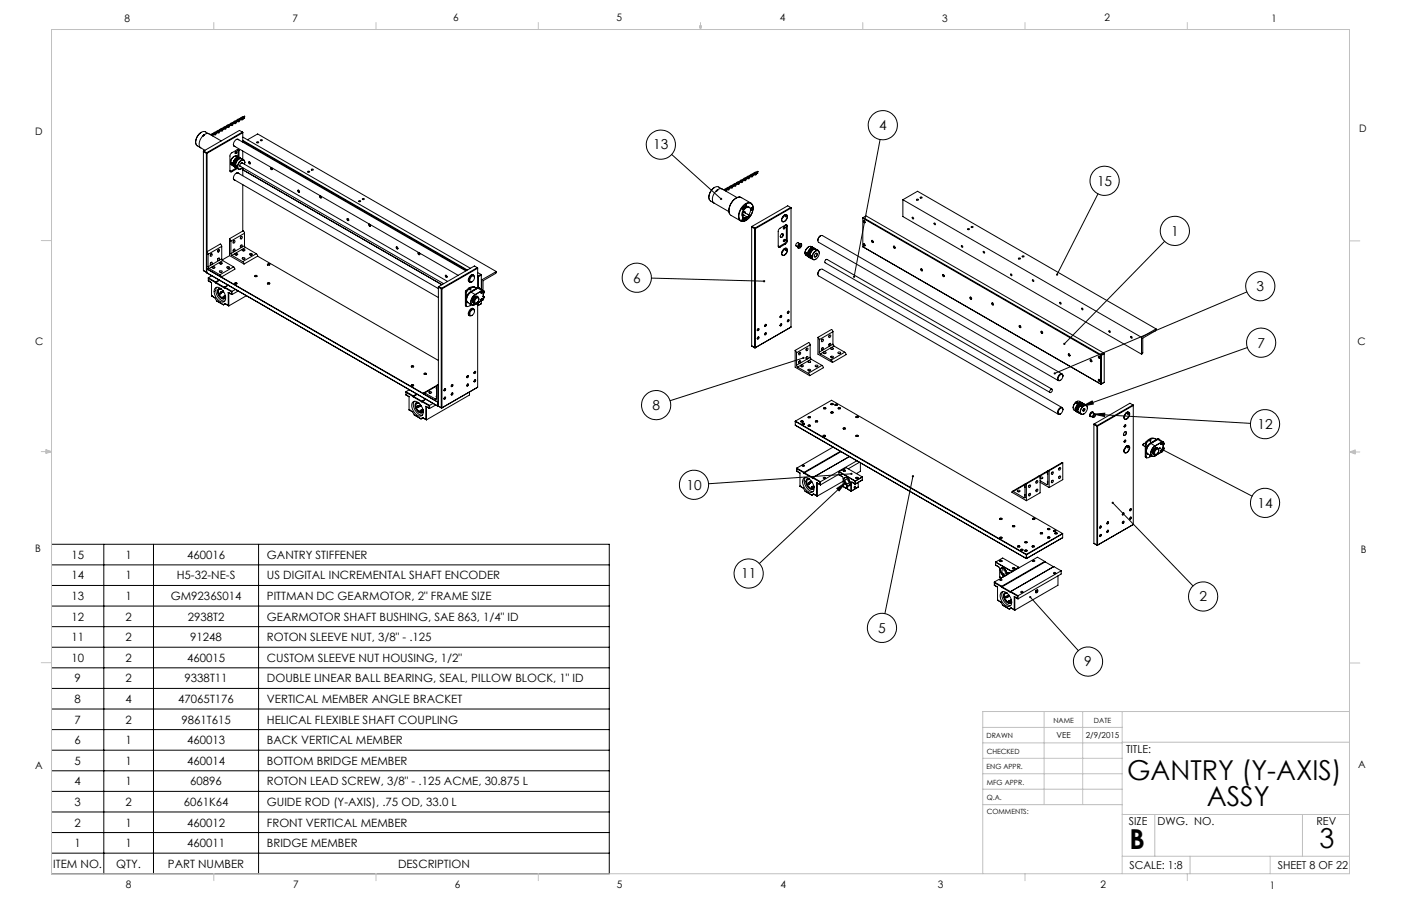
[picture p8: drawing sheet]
<svg xmlns="http://www.w3.org/2000/svg" width="432mm" height="279mm" viewBox="0 0 432 279" stroke-linecap="round" stroke-linejoin="round" font-family="sans-serif">
<defs><g id="words">
<g font-size="8.5">
<text x="347.4" y="240.5">GANTRY (Y-AXIS)</text>
<text x="371.9" y="248.6">ASSY</text>
<text x="348.1" y="261.8">B</text>
<text x="406.7" y="261.6">3</text>
</g>
<g font-size="4.2">
<text x="270.9" y="40.1">4</text>
<text x="201.4" y="46.1">13</text>
<text x="338.1" y="57.3">15</text>
<text x="360.9" y="72.7">1</text>
<text x="195.1" y="87.1">6</text>
<text x="387.3" y="89.8">3</text>
<text x="387.5" y="107.2">7</text>
<text x="201.1" y="126.4">8</text>
<text x="387.6" y="132.3">12</text>
<text x="211.6" y="151">10</text>
<text x="387.6" y="156.6">14</text>
<text x="228.4" y="178.4">11</text>
<text x="369.7" y="185.4">2</text>
<text x="270.7" y="195.1">5</text>
<text x="334.2" y="205.5">9</text>
</g>
<g font-size="3.5">
<text x="22" y="172.3">15</text>
<text x="38.7" y="172.3">1</text>
<text x="57.7" y="172.3">460016</text>
<text x="82.3" y="172.3">GANTRY STIFFENER</text>
<text x="22" y="178.7">14</text>
<text x="38.7" y="178.7">1</text>
<text x="54.5" y="178.7">H5-32-NE-S</text>
<text x="82.3" y="178.7">US DIGITAL INCREMENTAL SHAFT ENCODER</text>
<text x="22" y="185">13</text>
<text x="38.7" y="185">1</text>
<text x="52.6" y="185">GM9236S014</text>
<text x="82.3" y="185">PITTMAN DC GEARMOTOR, 2&quot; FRAME SIZE</text>
<text x="22" y="191.4">12</text>
<text x="38.7" y="191.4">2</text>
<text x="57.9" y="191.4">2938T2</text>
<text x="82.3" y="191.4">GEARMOTOR SHAFT BUSHING, SAE 863, 1/4&quot; ID</text>
<text x="22" y="197.7">11</text>
<text x="38.7" y="197.7">2</text>
<text x="58.6" y="197.7">91248</text>
<text x="82.3" y="197.7">ROTON SLEEVE NUT, 3/8&quot; - .125</text>
<text x="22" y="204.1">10</text>
<text x="38.7" y="204.1">2</text>
<text x="57.7" y="204.1">460015</text>
<text x="82.3" y="204.1">CUSTOM SLEEVE NUT HOUSING, 1/2&quot;</text>
<text x="23" y="210.4">9</text>
<text x="38.7" y="210.4">2</text>
<text x="56.9" y="210.4">9338T11</text>
<text x="82.3" y="210.4">DOUBLE LINEAR BALL BEARING, SEAL, PILLOW BLOCK, 1&quot; ID</text>
<text x="23" y="216.8">8</text>
<text x="38.7" y="216.8">4</text>
<text x="55" y="216.8">47065T176</text>
<text x="82.3" y="216.8">VERTICAL MEMBER ANGLE BRACKET</text>
<text x="23" y="223.1">7</text>
<text x="38.7" y="223.1">2</text>
<text x="55.9" y="223.1">9861T615</text>
<text x="82.3" y="223.1">HELICAL FLEXIBLE SHAFT COUPLING</text>
<text x="23" y="229.5">6</text>
<text x="38.7" y="229.5">1</text>
<text x="57.7" y="229.5">460013</text>
<text x="82.3" y="229.5">BACK VERTICAL MEMBER</text>
<text x="23" y="235.8">5</text>
<text x="38.7" y="235.8">1</text>
<text x="57.7" y="235.8">460014</text>
<text x="82.3" y="235.8">BOTTOM BRIDGE MEMBER</text>
<text x="23" y="242.2">4</text>
<text x="38.7" y="242.2">1</text>
<text x="58.6" y="242.2">60896</text>
<text x="82.3" y="242.2">ROTON LEAD SCREW, 3/8&quot; - .125 ACME, 30.875 L</text>
<text x="23" y="248.5">3</text>
<text x="38.7" y="248.5">2</text>
<text x="56.6" y="248.5">6061K64</text>
<text x="82.3" y="248.5">GUIDE ROD (Y-AXIS), .75 OD, 33.0 L</text>
<text x="23" y="254.9">2</text>
<text x="38.7" y="254.9">1</text>
<text x="57.7" y="254.9">460012</text>
<text x="82.3" y="254.9">FRONT VERTICAL MEMBER</text>
<text x="23" y="261.2">1</text>
<text x="38.7" y="261.2">1</text>
<text x="57.7" y="261.2">460011</text>
<text x="82.3" y="261.2">BRIDGE MEMBER</text>
<text x="16.4" y="267.6">ITEM NO.</text>
<text x="35.8" y="267.6">QTY.</text>
<text x="51.8" y="267.6">PART NUMBER</text>
<text x="122.7" y="267.6">DESCRIPTION</text>
</g>
<g font-size="3.4">
<text x="347.1" y="232.3">TITLE:</text>
<text x="347.9" y="254.3">SIZE</text>
<text x="356.7" y="254.4">DWG. NO.</text>
<text x="405.7" y="254.5">REV</text>
<text x="348.1" y="267.9">SCALE: 1:8</text>
<text x="393.8" y="267.9">SHEET 8 OF 22</text>
</g>
<g font-size="3.2">
<text x="38.3" y="6.7">8</text>
<text x="90.2" y="6.7">7</text>
<text x="139.7" y="6.5">6</text>
<text x="190" y="6.5">5</text>
<text x="240.4" y="6.5">4</text>
<text x="290.4" y="6.7">3</text>
<text x="340.4" y="6.5">2</text>
<text x="391.9" y="6.7">1</text>
<text x="10.9" y="41.6">D</text>
<text x="418.9" y="40.7">D</text>
<text x="10.9" y="106.3">C</text>
<text x="418.4" y="106.4">C</text>
<text x="10.8" y="170.2">B</text>
<text x="419.4" y="170.6">B</text>
<text x="10.8" y="237.2">A</text>
<text x="418.6" y="236.8">A</text>
<text x="38.8" y="273.8">8</text>
<text x="90.4" y="273.8">7</text>
<text x="140.2" y="273.8">6</text>
<text x="190.1" y="273.9">5</text>
<text x="240.5" y="273.8">4</text>
<text x="289" y="273.9">3</text>
<text x="339.1" y="273.8">2</text>
<text x="391.4" y="274.1">1</text>
</g>
<g font-size="2.5">
<text x="325.6" y="227.6">VEE</text>
<text x="334.6" y="227.7">2/9/2015</text>
</g>
<g font-size="2.2">
<text x="304.1" y="227.7">DRAWN</text>
<text x="324.7" y="222.9">NAME</text>
<text x="337.2" y="222.9">DATE</text>
<text x="304.1" y="232.6">CHECKED</text>
<text x="304" y="237.2">ENG APPR.</text>
<text x="304.2" y="241.9">MFG APPR.</text>
<text x="304.1" y="246.7">Q.A.</text>
<text x="304.1" y="250.9">COMMENTS:</text>
</g>
</g></defs>
<g fill="none" stroke="#000" stroke-width=".31">
<path d="M68.5 39.8a.51 .51 0 0 1-.3 .5 .51 .51 0 0 1-.5-.2l-.6 .2-.5 .4M68.8 39.8a.66 .66 0 0 1-.3 .6 .66 .66 0 0 1-.7 0l-.9 .3M69.6 39.2l-.3 .4a1.45 1.45 0 0 0-1.7 .5M69.9 39.2a.64 .64 0 0 1-.3 .6 .64 .64 0 0 1-.7 0l-1 .3M70.6 38.7l-.2 .3a1.49 1.49 0 0 0-1.7 .5M70.9 38.7a.83 .83 0 0 1-1.3 .5l-.6 .4M71.6 38.1a.48 .48 0 0 1-.3 .4 .48 .48 0 0 1-.5-.1l-.6 .1-.5 .4M71.9 38.1a.61 .61 0 0 1-.3 .6 .61 .61 0 0 1-.7-.1l-.9 .4M72.7 37.5l-.2 .4a1.47 1.47 0 0 0-1.7 .5M72.8 37.2a1.48 1.48 0 0 1 1.8-.5l.1-.2 .2 .2a.51 .51 0 0 1-.4 .4 .51 .51 0 0 1-.5-.2l-.8 .4M73 37.5l-.1 .2a.53 .53 0 0 1-.3 .5 .53 .53 0 0 1-.6-.1l-.9 .3M73.7 36.9a.57 .57 0 0 1-.4 .5 .57 .57 0 0 1-.6-.2l-.9 .6"/>
<path d="M73.9 36.7l.3-.4 .7-.2v.2l-.7 .4M74 36.9a.72 .72 0 0 1-.4 .7 .72 .72 0 0 1-.8-.1l-.7 .3M74.8 36.5l.6-.2-.5 .4M75.4 35.8h.1M75.4 35.8l-.5 .3M75.4 35.8l-.5 .4M60.4 44.2v.3M62 40.9a3.7 3.7 0 0 0-1.7 3M62.6 41.8a2.7 2.7 0 0 0-.7 3.8l1.3 .8M62.8 41.6l.1 .1-.3 .1M62.8 41.6a1.46 1.46 0 0 1 1.6-.3l3.8 2.2M62.8 41.6l-.2 .2"/>
<path d="M62.8 46.6l-.1 .2 .9 .5M62.8 46.6l.9 .5M62.8 46.6l-.1 36.8M62.9 41.7v.1M63.6 47.3h.2M63.6 47.3v36.7M63.7 47.1l-.1 .2M63.7 47.1l.1 .2M63.8 47.3v30.3M64.3 41.2l-1-.5a2.74 2.74 0 0 0-3 2.8 1.38 1.38 0 0 0 .5 1.5l1 .5M65.4 41.6l-.1 .2M65.7 41.5l-.2 .4"/>
<path d="M66.5 41l-.2 .3h-.8l-.7 .2M66.7 41v.1a.54 .54 0 0 1-.3 .5 .54 .54 0 0 1-.6-.1l-.7 .2M67.5 40.4l-.2 .4a1.39 1.39 0 0 0-1.7 .5M67.8 40.4a.61 .61 0 0 1-.3 .6 .61 .61 0 0 1-.7 0l-.9 .3M71.1 50.3l.3 .2M71.1 50.3l.2-.2 .1 .2M71.1 50.2l.2-.1 .1 .2M71.2 50l.2 .2v.4l-.2-.2zM71.2 52.8l-.3 .1M71.2 52.8l.2 .2M71.2 50.2v.2M71.2 50.2h.1"/>
<path d="M71.2 50.4h.1M71.2 50.2l.2 .1M71.3 50.2h-.1M71.4 50.1v.3M71.4 50.3l-.2 .1M71.4 50.5h.1M71.4 50.3l-.1 .1M71.4 50.1h-.2v.2M71.4 50.3v.2M71.5 50.3l-.2 .2M71.6 50.5l.4 .8zM71.9 44.6l.2 .4 .3 .2"/>
<path d="M71.9 54.9l.2 .5 .3 .2M71.9 44.6l.3 .4 69 39.9M71.9 54.9l.3 .5 62.9 36.4M72.1 50.8h.1M72.1 50.8a1.88 1.88 0 0 1 1.8-2.1l.3 .2a1.79 1.79 0 0 0-1.4 2.8M72.1 50.7v.1M72.2 48.2l-.8 .8-.4 1.2M72.4 51.5l.2 .1M72.7 46.7h.1a.3 .3 0 0 1 .1 .4 .3 .3 0 0 1-.4 .1zM72.7 48.2h.1M72.7 46.7l.2 .2a.27 .27 0 0 1-.1 .3 .27 .27 0 0 1-.3 0M72.8 48.1l-.1 .1"/>
<path d="M72.8 48.1v.1M72.8 48.1l.4 .2M72.8 48.2l.4 .1M72.8 51.1l.3 .3M72.8 51.1l.3 .1 .1 .2-.2 .1M72.8 51.1l.1 .2M72.8 48.2h.1M72.8 51l.3 .2v.3l-.3-.2zM72.8 43h.6l70.2 40.5M72.8 53.4h.6l61.7 35.6M72.8 51.7l.7 .4M72.8 51.8l-1.6 1"/>
<path d="M72.8 51.8l.3 .2M72.8 51.2l.1 .1M72.8 48.2l.3 .1M72.8 48.2l.2 .1M72.8 48.2h.2M72.9 51l-.1 .1M72.9 51.3l.1 .1M72.9 51.4h.2M72.9 51.1l-.1 .1M72.9 51.1l.1 .3M72.9 51.8h-.1M73 51.4h.1"/>
<path d="M73 48.2h.1M73 48.2l-.3-.1 .1 .1M73 48.3h.2M73 48.3h.1M73 48.2a1.79 1.79 0 0 0-2 2l.3 .7 .7 .4M73.1 51.1l-.3-.1 .1 .3M73.1 51.3h-.2M73.1 48.2v.1M73.1 52l-1.7 1M73.1 48.3h.1M73.2 48.3h.1M73.2 48.3l.4 .2"/>
<path d="M73.2 51.9l-.1 .1M73.3 46.1l.1 .2M73.4 46.3v2.1M73.4 46.3l.3 .2M73.6 48.5a1.83 1.83 0 0 0-1.4 2.8h-.1M73.6 43.1a1.16 1.16 0 0 0-1.6 1.3l-.1 .2M73.6 53.5a1.16 1.16 0 0 0-1.6 1.3l-.1 .1M73.7 48.5a1.79 1.79 0 0 0-1.6 1.1 1.79 1.79 0 0 0 .2 1.8M73.7 46.5a.33 .33 0 0 0-.2-.4 .33 .33 0 0 0-.4 .1l-1.8 1-.4 .5v4.9a.33 .33 0 0 0 .1 .4 .33 .33 0 0 0 .4 0M73.7 48.5l.2 .2M73.7 46.5v2M73.8 48.6a1.82 1.82 0 0 0-1.5 2.8"/>
<path d="M73.8 48.6a1.82 1.82 0 0 0-1.4 2.9M73.8 48.7a1.89 1.89 0 0 0-1.2 2.9M73.8 48.7h.1M73.9 48.7a1.82 1.82 0 0 0-1.1 3M73.9 48.7a1.88 1.88 0 0 0-1.8 2.1M73.9 51l.1 .3 62.7 36.2M74.3 52h.1M74.4 50.2l.4 .1M74.4 50.2l-.1 .1a.54 .54 0 0 0-.4 .5 .54 .54 0 0 0 .3 .6M74.4 50.3l63.5 36.5M74.5 49.1v.1M74.5 49.1h.1"/>
<path d="M74.5 49.2h.4M74.5 49.1l.3 .1M74.5 49.2h.3M74.5 49.1h.2M74.6 49.2h.2M74.6 49.1l-.1 .1M74.7 49.1l.1 .1M74.7 49.1l-.1 .1M74.7 49.1a1.58 1.58 0 0 0-1.6 .3 1.58 1.58 0 0 0-.5 1.6 1.93 1.93 0 0 1 1.8-2.1 1.76 1.76 0 0 0-1.7 .9 1.76 1.76 0 0 0 .1 1.9M74.7 40.7l-11 6.4M74.7 40.7l.1 .2-11 6.4M74.7 40.7l.1 3.1"/>
<path d="M74.7 40.7l-.9-.5-11 6.4M74.8 49.2h.1M74.8 46.6v2.6M74.8 56.9v14.4M74.8 43.6l69 39.8M74.8 43.3l69.2 40M74.8 52.4l61.4 35.4M74.8 42.4l70.2 40.3M74.9 49.2h.1M74.9 49.2v.1M74.9 49.2l.2 .2M75.4 50.7a.8 .8 0 0 0-.2-1.2 .8 .8 0 0 0-1.2 .3l-.3 .4a1.06 1.06 0 0 0-.5 1.1 1.06 1.06 0 0 0 .9 .8l.7-.4v2.5"/>
<path d="M75.5 50.2v-.1a.79 .79 0 0 0-.7-.8 .79 .79 0 0 0-.9 .4l-.4 .7a1.08 1.08 0 0 0 .4 1.8l.4-.2M76.3 43.1l3.1-1.8 73.6 42.4M76.9 49.9l-.2 .3 .3 .3 .2-.2M79.1 43.8l.5-.1 .1 .3-.4 .1zM80.3 43.1h.5l.1 .2-.5 .1zM83.6 51.7l-.1 .4h.4M91.8 58.6l.3 .1a.31 .31 0 0 1 .2 .3 .31 .31 0 0 1-.2 .3l-.3-.2zM92.1 58.7l-.2 .1a.27 .27 0 0 0 .1 .4 .27 .27 0 0 0 .3-.1M94.8 52.9l.7 .1-.5 .1zM96 52.2l.6 .1-.5 .2zM207 47.6l15.2 13.7M220.2 57.9a3.6 3.6 0 0 0-1.7 3"/>
<path d="M220.8 58.8a2.67 2.67 0 0 0-.7 3.8l4.5 2.7M221 58.7l-.2 .1M221 58.7a1.35 1.35 0 0 1 1.6-.4l4.6 2.6M221 58.7h.1M221 58.7l.1 .1M222.5 58.2l-1-.5a2.7 2.7 0 0 0-3 2.5 1.47 1.47 0 0 0 .5 1.8l1 .6M223.6 58.6l-.1 .2M223.9 58.6l-.2 .3M224.6 58l-.2 .3h-.7l-.7 .2M224.9 58v.1a.56 .56 0 0 1-.4 .5 .56 .56 0 0 1-.6 0l-.6 .1M225.7 57.4l-.3 .4a1.42 1.42 0 0 0-1.7 .5M226 57.4a.6 .6 0 0 1-.3 .6 .6 .6 0 0 1-.7 0l-1 .3"/>
<path d="M226.7 56.8a.51 .51 0 0 1-.3 .5 .51 .51 0 0 1-.6-.2l-.6 .2-.4 .4M227 56.8a.66 .66 0 0 1-.3 .6 .66 .66 0 0 1-.7 0l-.9 .3M227.8 56.2l-.3 .4a1.38 1.38 0 0 0-1.7 .5M228 56.2a.63 .63 0 0 1-.3 .7 .63 .63 0 0 1-.7-.1l-.9 .4M228.8 55.7l-.2 .4a1.54 1.54 0 0 0-1.7 .5M229.1 55.7a.73 .73 0 0 1-.4 .6 .73 .73 0 0 1-.8-.1l-.7 .4M229.8 55.1a.5 .5 0 0 1-.3 .4 .5 .5 0 0 1-.5-.1l-.6 .1-.5 .5M230.1 55.1a.63 .63 0 0 1-.3 .6 .63 .63 0 0 1-.7 0l-.9 .3M230.9 54.5l-.3 .4a1.47 1.47 0 0 0-1.6 .5M231 54.2a1.52 1.52 0 0 1 1.8-.5l.1-.2 .2 .2a.54 .54 0 0 1-.9 .2l-.9 .4M231.1 54.5a.59 .59 0 0 1-.2 .6 .59 .59 0 0 1-.7 0l-1 .3M231.9 53.9a.59 .59 0 0 1-.4 .5 .59 .59 0 0 1-.6-.2l-.9 .6"/>
<path d="M232.1 53.7l.4-.5 .5-.1 .1 .2-.7 .4M232.2 53.9a.74 .74 0 0 1-.4 .7 .74 .74 0 0 1-.8-.1l-.7 .4M233 53.6l.6-.3-.6 .4M233.5 52.8l-.5 .3M233.5 52.8h.1M233.6 52.8l-.5 .4M271.3 43l-8.1 42.4M338.4 59.8l-12.6 24.9M63.7 77.7l.4 .7M63.7 77.7v6.4M64.1 78.4v3.9M64.9 78.5l.3-.3a.37 .37 0 0 1 .1 .6 .37 .37 0 0 1-.5 0z"/>
<path d="M65 78.4l-.2 .3M67.2 79.7l.2-.1a.35 .35 0 0 1 .2 .5 .35 .35 0 0 1-.6 0zM67.2 77.1l-.1 .3M67.2 79.7l-.1 .2M67.3 77h.1a.34 .34 0 0 1 .2 .5 .34 .34 0 0 1-.6 0zM68.3 76l-.4-.8-4.2 2.5M68.3 79.8l.4 .6M68.3 76v3.8M68.3 76l-4.2 2.4M68.3 79.8l-4.2 2.5M70.7 73.6l.5 .8M70.7 73.6v5.2"/>
<path d="M70.7 78.8l4.5 2.6M70.8 78.8l-2.4 1.4M71.2 78.2l.3 .5M71.2 74.4v3.8M71.5 78.7l3.3 2M71.9 74.4l.3-.2a.37 .37 0 0 1 .2 .5 .37 .37 0 0 1-.6 .1zM72 74.4l-.1 .2M72 76.9l-.1 .3M72 76.9l.1-.1a.33 .33 0 0 1 .2 .5 .33 .33 0 0 1-.5 .1zM72.4 78.3l.1-.1a.41 .41 0 0 1 .5-.1 .41 .41 0 0 1 .2 .5h-.1a.39 .39 0 0 1-.5 .1 .39 .39 0 0 1-.2-.4zM72.7 78.6h.3M74.2 75.7l.2-.2a.35 .35 0 0 1 .2 .5 .35 .35 0 0 1-.6 .1z"/>
<path d="M74.2 73.1a.26 .26 0 0 1 .4-.2 .26 .26 0 0 1 0 .4l-.5 .4zM74.2 73.1l-.1 .2M74.2 75.6l-.1 .3M74.6 77l.2-.1a.37 .37 0 0 1 .5-.1 .37 .37 0 0 1 .2 .4l-.5 .2zM74.8 79.5a.39 .39 0 0 1 .4-.1 .39 .39 0 0 1 .2 .5h-.1a.37 .37 0 0 1-.4 .1 .37 .37 0 0 1-.2-.4zM74.9 79.9h.3M74.9 77.4h.3M75.4 71.9l-.5-.7-4.2 2.4M75.4 75.8l.3 .5M75.4 71.9l-4.2 2.5M75.4 75.8l-4.2 2.4M75.4 71.9v3.9"/>
<path d="M75.7 76.3l-4.2 2.4M75.7 76.3l3.3 1.9M76.9 78.2h.1a.36 .36 0 0 1 .5-.1 .36 .36 0 0 1 .1 .5 .41 .41 0 0 1-.4 .1 .41 .41 0 0 1-.3-.5zM77.2 78.6h.3M79 78.2l.4 .8-4.2 2.4M79 78.2l-4.2 2.5M79.4 79l55.7 32.2M98.6 60.4l.2 .1a.31 .31 0 0 1 .3 .3 .31 .31 0 0 1-.3 .3l-.2-.3zM98.8 60.4l-.1 .4 .4 .1M107 67.4l.4 .1 .1 .5a.4 .4 0 0 1-.5-.2 .4 .4 0 0 1 0-.4zM107.2 67.4l-.2 .3 .2 .2 .3-.1M110.6 61.9l.2-.1 .4 .3-.4 .1z"/>
<path d="M111.8 61.2l.5 .2-.4 .2zM113.9 69.2l-.1 .4h.4M122.1 76.2h.3a.31 .31 0 0 1 .3 .3 .31 .31 0 0 1-.3 .3zM122.4 76.2l-.2 .1a.27 .27 0 0 0 .1 .4 .27 .27 0 0 0 .3-.1M128.8 78h.4a.31 .31 0 0 1 .2 .3 .31 .31 0 0 1-.2 .3zM129.1 77.9l-.1 .4 .4 .1M218.5 61.2l.1 .3M227.9 60.8a4.2 4.2 0 0 0-3.1 5.1M227.9 60.8a4.1 4.1 0 0 0-2.8 5.4l3.2 1.9M227.9 60.8l3.5 1.8M227.9 60.8h.1M228.8 64.3h.1"/>
<path d="M228.8 67.6h.1M228.8 64.2v.1M228.8 67.5h.1M228.8 67.5v.1M228.9 64.2h.1M228.9 66.2l.1 .2h.3M228.9 66.3h.3l-.3 .1M228.9 67.5l-.1 .1M228.9 67.8h.1M228.9 64.2h-.1M228.9 67.5h.3M228.9 66.1l.1 .1"/>
<path d="M228.9 66.1h.1M228.9 67.6h.1M228.9 66.1l1.7 1M228.9 67.6l.1 .2M228.9 67.7h.1M229 68.3a1.61 1.61 0 0 1-1.3-2.5 3.8 3.8 0 0 1 3.5-3.3 2.63 2.63 0 0 1 .2 3.9l-1.2 1.4-1.2 .5M229 64.4h.1M229 64.2h.1M229 64.3h.1M229 67.5h.1M229 67.7h.1M229 64v.4"/>
<path d="M229 64.3h-.2M229 64.1h.1M229 67.5h-.2M229 67.6h-.1M229 67.6h.1M229 67.5v.1M229 67.7l-.1 .1M229 63.9h.1a.3 .3 0 0 1 .4 .1 .3 .3 0 0 1-.2 .4l-.3 .2a.36 .36 0 0 1-.3-.3 .36 .36 0 0 1 .3-.4zM229 67.3a.27 .27 0 0 1 .4 0 .27 .27 0 0 1-.1 .4l-.2 .3a.36 .36 0 0 1-.4-.3 .36 .36 0 0 1 .3-.4zM229 64h.1M229 64.3l.1 .1M229 64.1v.1"/>
<path d="M229 67.3v.4M229 64.1l.1 .1M229 67.4l.2 .2M229 67.6v.1M229 67.7v.1M229 64l.1 .3M229 64.3v.1M229 67.3h.1M229.1 64.3v.1M229.1 64.1h.1M229.1 64.2h.1M229.1 67.3h-.1"/>
<path d="M229.1 67.5h.1M229.1 64.4h-.1M229.1 67.3v.2M229.1 67.3l-.1 .2M229.1 63.9l.2 .3-.3 .3-.3-.1M229.1 67.3h.1M229.1 64.1l-.3 .1M229.1 63.5a1.61 1.61 0 0 1 2.9-.2 4.1 4.1 0 0 1-3.3 4.9 2.12 2.12 0 0 1-.6-3.1zM229.1 67.2l.2 .3a.33 .33 0 0 1-.2 .3 .33 .33 0 0 1-.4 0M229.1 67.5v.1M229.1 67.6h.1M229.1 67.6h-.1"/>
<path d="M229.1 67.5l-.2 .1M229.1 67.6h-.3M229.2 64v.1M229.2 64.1h.1M229.2 67.6h.1M229.2 67.5h.1M229.2 64.1l-.1 .1M229.2 64l-.1 .1M229.2 67.5h-.1M229.2 67.5v.1M229.3 65.4v.1M229.3 66.4h.1"/>
<path d="M229.3 63.8v.5l-.5 .3M229.3 65.4h.3l.1 .3M229.3 65.4l.1 .1M229.3 67.2v.5l-.5 .3M229.3 65.5l1.1 .6M229.3 65.5h.1M229.4 65.4l.1 .2M229.5 65.4l.1 .2M229.8 65.7a.34 .34 0 0 0-.3-.4 .34 .34 0 0 0-.4 .3l-.1 .2a.39 .39 0 0 0-.2 .5 .39 .39 0 0 0 .6 .1M229.9 63.3l.1 .2-.3 .1M229.9 67.1l.1 .3-.3 .1M230.4 66.1l.6 .3"/>
<path d="M230.4 66.1h.1M230.8 66.3l.2-.3a1.29 1.29 0 0 0-.4-2.1 2.18 2.18 0 0 0-1.4 3.2l1-.2M230.8 66.6l.2-.1v.4l-.3 .2zM230.9 67.1h-.1M231 64a1.97 1.97 0 0 0-2.3 2.4l.5 .7M231 66.4l-.5 .5 .3 .2M231 66.4v.1M231.3 64.5a.4 .4 0 0 1 .2-.4 .4 .4 0 0 1 .4 0l-.1 .5-.5 .2M231.4 64.6h.1M231.4 64.3l.3 .2M231.4 64.3l.1 .1M231.4 64.3h.1"/>
<path d="M231.5 64.3h-.1M231.5 64.5h.1M231.5 64.4h.1M231.5 64.2h.1M231.5 64.3h.1M231.5 64.4l.1 .2M231.5 64.2v.1M231.5 64.3v.1M231.5 64.5l.1 .1M231.5 64.3l.1 .1M231.5 64.4l.1 .1M231.6 64.1l.2 .1-.1 .4-.4 .1"/>
<path d="M231.6 64.6h.1M231.6 64.5l-.2 .1M231.6 64.5h.1M231.6 64.3l-.2 .3M231.6 64.4h.1M231.6 64.4v.1M231.6 64.4l.1 .1M231.6 64.5v.1M231.6 64.2l.1 .1M231.7 64.5l-.1 .1M231.7 64.2h.1M231.7 64.2l-.1 .1"/>
<path d="M231.7 64.2v.1M231.7 64.3l-.1 .1M231.7 64.3h.1M231.8 69.8l-.1 36.9M231.8 69.8l-.1 .2 .9 .5M231.8 69.8l.9 .5M231.8 64v.6l-.4 .2M232.6 70.5h.2M232.6 70.5v36.7M232.7 70.3l-.1 .2M232.7 70.3l.1 .2M232.8 70.5v36.7"/>
<path d="M240.1 76.1h-.2M240.1 76.1l.3 .1M240.7 72.3l.1-.1a.4 .4 0 0 1 .7 0 .4 .4 0 0 1-.2 .6 .45 .45 0 0 1-.7 .4 .45 .45 0 0 1 0-.7zM240.9 72.1a.48 .48 0 0 1 .3 .7 .48 .48 0 0 1-.7 .1M241.4 66.6a.7 .7 0 0 1 1.1-.4 .7 .7 0 0 1 .1 1.1l-.2 .4a.78 .78 0 0 1-.6 .7 .78 .78 0 0 1-.9-.4l.2-.8zM241.4 76.9a.7 .7 0 0 1 1.1-.3 .7 .7 0 0 1 .1 1.1l-.2 .4a.77 .77 0 0 1-.6 .7 .77 .77 0 0 1-.9-.4l.2-.9zM241.5 66.5l-.5 1M241.5 76.9l-.5 .9M241.5 66.5l-.6 1M241.5 76.8l-.6 1.1M241.7 70h.3l-.3 .6a.33 .33 0 0 1-.3-.3 .33 .33 0 0 1 .3-.3zM241.7 73.9l.1-.1a.3 .3 0 0 1 .1 .5 .3 .3 0 0 1-.5 0z"/>
<path d="M241.7 70l.2 .1a.27 .27 0 0 1-.1 .4 .27 .27 0 0 1-.4-.1M241.7 73.9l.2 .1a.27 .27 0 0 1-.1 .4 .27 .27 0 0 1-.4-.1M241.8 66.3a.66 .66 0 0 1 .9 .2 .66 .66 0 0 1-.2 .9l-.1 .2a.75 .75 0 0 1-.6 .7 .75 .75 0 0 1-.9-.4v-.1M241.8 76.7a.66 .66 0 0 1 .9 .2 .66 .66 0 0 1-.2 .9l-.1 .2a.75 .75 0 0 1-.6 .7 .75 .75 0 0 1-.9-.4v-.2M241.8 75.1l-1.7 1M241.8 75.1l.3 .1M241.8 66.3h.1M241.8 76.7h.1M241.9 66.3l.2 .4 .3-.1M241.9 76.7l.2 .4 .3-.1M241.9 66.3h.1M241.9 76.6v.1"/>
<path d="M242 66.2l.4 .5a.33 .33 0 0 1-.5 .1 .33 .33 0 0 1-.1-.5M242 76.6l.4 .5a.33 .33 0 0 1-.5 0 .33 .33 0 0 1-.1-.4M242.1 75.2l-1.7 1M242.3 69.3l.1 .3M242.4 74.1l-.6 1M242.4 74.1l.2 .2M242.4 69.6v4.5M242.4 69.6l.2 .1M242.6 74.3l-.1 .5-.4 .4M242.6 69.7a.34 .34 0 0 0-.1-.3 .34 .34 0 0 0-.4 0l-1.8 1-.4 .5v5a.34 .34 0 0 0 .1 .3 .34 .34 0 0 0 .4 0M242.6 69.7v4.6M243.7 64l-11 6.3"/>
<path d="M243.7 64l.1 .2-11 6.3M243.7 64l.1 36.9M243.7 64l-.9-.5-11 6.3M245.9 76.1l.2 .5M246.2 75.5a.5 .5 0 0 1 .8-.3 .5 .5 0 0 1-.1 .9 .48 .48 0 0 1-.5 .5 .48 .48 0 0 1-.4-.6zM246.4 75.1l-.5-.3-.5 .4-.1 .6 .6 .4M246.5 75.6l.1-.1a.31 .31 0 0 1 .1 .5 .31 .31 0 0 1-.5 0zM246.9 75.2a.81 .81 0 0 0-1 .9M248.2 78.1h.1M248.2 78.2l.3 .2M248.2 78.2l.2 .2M248.2 78.2l.2-.2 .1 .2"/>
<path d="M248.2 78.1l.1-.1 .2 .2M248.2 78.1l.1 .2M248.3 78.1h-.1M248.3 78.3l.1 .1M248.3 78.1l.1 .3M248.3 78.1h.1M248.4 78.1h-.2M248.4 78.4h.1M248.4 78.1l.1 .3M248.4 78.2l-.1 .1M248.5 78h-.3v.2M248.5 78.2l-.1 .2"/>
<path d="M248.5 78.3l-.1 .1M248.7 78.4l.4 .8zM249.1 79.2l.1 .1M249.2 78.7h.1M249.2 78.7a1.88 1.88 0 0 1 1.8-2.1l.2 .2a1.82 1.82 0 0 0-1.4 2.8h-.1M249.2 76.1l-.6 .6-.5 1.4M249.6 78.9h.1M249.7 76.7l.7-.3 .4 .1a1.79 1.79 0 0 0-1.4 2.8 1.48 1.48 0 0 1 0-2.3zM249.8 76.1h.1M249.8 76v.1M249.8 76l.1 .1M249.8 76l.4 .2"/>
<path d="M249.8 76.1l.4 .1M249.9 79l.3 .3M249.9 79l.3 .1-.2 .3M249.9 79l.1 .3M249.9 79.1l.1 .1M249.9 76.1l.3 .1M249.9 76.1l.1 .1M249.9 76.1h.1M249.9 78.9v.1M250 79.3h.2M250 79l-.1 .1M250 79.2l.1 .1"/>
<path d="M250 79l.1 .2M250 76.1l.1 .1M250 76.1l-.2-.1v.1M250 76.1a1.84 1.84 0 0 0-1.9 2l.3 .7 .7 .4M250 76.1h.1M250 76.2h.2M250 76.1l.2 .1M250.1 79.2v.1M250.1 76.2h.1M250.1 79h-.2v.2M250.1 79.2h-.1M250.2 76.2h.1"/>
<path d="M250.2 76.2l.4 .2a1.8 1.8 0 0 0-1.4 2.8M250.9 76.6a1.82 1.82 0 0 0-1.5 2.8l.3 .1M250.9 76.5l.1 .1M250.9 77.9a.87 .87 0 0 1 1.3-.5 .87 .87 0 0 1 .2 1.3l-.4 .7a.85 .85 0 0 1-.8 .7 .85 .85 0 0 1-.8-.6l.1-.9zM250.9 76.6a1.89 1.89 0 0 0-1.2 2.9M250.9 76.6h.1M250.9 76.6a1.95 1.95 0 0 0-1.2 2.9M251 76.6a1.88 1.88 0 0 0-1.8 2.1M251.2 78.4a.42 .42 0 0 1 .7-.2 .42 .42 0 0 1-.2 .7 .44 .44 0 0 1-.6 .4 .44 .44 0 0 1 0-.8zM251.3 76.8a1.79 1.79 0 0 0-1.4 2.8l.7 .4M251.3 76.8h.1a1.88 1.88 0 0 0-1.8 2.1M251.4 78.2a.5 .5 0 0 1 .5 .5 .5 .5 0 0 1-.6 .5l-.3-.3"/>
<path d="M251.5 77h.1M251.5 77l.1 .1M251.5 77.1l.4 .1M251.6 77l.1 .1M251.6 77.1l.2 .1M251.6 77l.2 .2M251.6 77h.1M251.6 77.2h.2M251.7 77.1l.1 .1M251.7 77l-.2 .1M251.7 77l.1 .1M251.7 77v.1"/>
<path d="M251.8 77a1.58 1.58 0 0 0-1.7 .3 1.58 1.58 0 0 0-.4 1.7l-.1-.1M251.8 77.1v.1M251.9 77.1l.3 .2M251.9 77.2h.1M252.5 78.1v-.1a.79 .79 0 0 0-.6-.8 .79 .79 0 0 0-.9 .4l-.5 .7a1.08 1.08 0 0 0 .4 1.8l.5-.2M252.9 72.7l-.7 .8-.1 .7M265.9 76.1l73.4 42.4M265.9 76.1l.1 .1M266 67.1l-.1 .2 73.3 42.3M266 67.1l73.3 42.3M266 67.1l-.1 9M266 67.1l.9-.5 73.3 42.3"/>
<path d="M266.1 75.2h.3a.31 .31 0 0 1 .3 .3 .31 .31 0 0 1-.3 .3zM266.2 68.1h.2a.31 .31 0 0 1 .3 .3 .31 .31 0 0 1-.3 .3l-.3-.4zM266.4 68.1l-.2 .1a.27 .27 0 0 0 .1 .4 .27 .27 0 0 0 .3-.1M266.4 75.2l-.2 .4h.4M268.7 74.2h.2a.3 .3 0 0 1 .3 .3 .3 .3 0 0 1-.3 .3zM268.9 74.2l-.2 .2 .2 .3 .3-.1M275.4 75.9l.3 .1a.32 .32 0 0 1 .2 .3 .32 .32 0 0 1-.2 .3zM275.7 76l-.3 .2 .3 .3 .2-.1M278.3 61.6l4.5-2.6 73.5 42.4M278.3 61.6l73.5 42.4M278.3 61.6v5.2l73.5 42.4M283.6 60.9l.4-.2 .2 .3-.3 .1z"/>
<path d="M287.9 68.8l.4 .1v.4l-.4-.2zM298.3 70.5l.5 .2-.4 .1zM299.4 69.9l.5 .1-.3 .2zM303.1 77.5l.3 .2v.4l-.3-.2zM313.9 79.7h.6l-.4 .2zM359 74.4l-31 31.6M62.7 83.4l.9 .6M62.7 83.4l1 .6M63.6 84h.1M63.7 82.9l4.5 2.5M63.7 82.9h.1M63.7 84.1l71.3 41.2"/>
<path d="M63.7 82.9l71.2 41.1M63.7 84.1l.1 .1M63.8 82.9h-.1M64.1 82.3l.4 .5M64.2 86.6h.1M64.2 85.7v.9M64.2 85.9l2.2 1.2M64.2 86.6l1 .6v4M64.2 85.7l2.3 1.3M64.5 82.8l3.3 1.9M65 81l-.2 .2M65 81l.2-.1a.37 .37 0 0 1 .1 .5 .37 .37 0 0 1-.5 .1z"/>
<path d="M65.2 91.2h.1M65.2 91.2l1 .6 .6 1M65.3 85l-1.1 .7M65.4 82.3l.2-.1a.31 .31 0 0 1 .5 0 .31 .31 0 0 1 0 .5 .39 .39 0 0 1-.5 0 .39 .39 0 0 1-.2-.4zM65.7 82.7h.3M66.4 87.1v.1M66.4 88.8a1.93 1.93 0 0 1 2.5 1.2l.2 .3a1.93 1.93 0 0 1-.4 2.9 3.1 3.1 0 0 1-2.3-4.4zM66.4 87.2l2.7 1.6M66.5 87l-.1 .1M66.5 87l.1 .1M66.6 87.1l-.2 .1M66.6 87.1l2.6 1.5"/>
<path d="M66.8 88.6a3.2 3.2 0 0 0 2.5 4.3M66.8 92.8l2 1.1M66.8 92.8l2.1 1.2M67.5 89a2.13 2.13 0 0 0 1.8 3.1M67.6 86.3l-1.1 .7M67.7 81h.1a.34 .34 0 0 1 .5-.1 .34 .34 0 0 1 .1 .5h-.1a.35 .35 0 0 1-.5 0 .35 .35 0 0 1-.1-.4zM67.7 83.6a.38 .38 0 0 1 .5-.1 .38 .38 0 0 1 .2 .4l-.1 .1a.36 .36 0 0 1-.4 0 .36 .36 0 0 1-.2-.4zM67.7 86.4l-1.1 .7M67.8 84.7l.4 .7M67.8 89.1l-.1 .2zM67.9 84h.3M67.9 81.4h.3"/>
<path d="M67.9 90.5v.2M67.9 90.5h.1M67.9 90.5h.2M68 89.1h-.1M68 90.1l.1 .2M68.1 90.1h.1M68.1 90.4h-.3M68.1 89a.93 .93 0 0 0-1.1 .5 .93 .93 0 0 0 .2 1.1l.4 .7a1.04 1.04 0 0 0 .9 .9 1.04 1.04 0 0 0 1-.7M68.1 90.4h.1M68.1 90.3v.1M68.1 90.3h.1M68.2 89.1a.9 .9 0 0 0-1 .6 .9 .9 0 0 0 .3 1l.3 .5a1 1 0 0 0 1.7 .3v-.1"/>
<path d="M68.2 90.4l-.1 .1M68.2 90.3h-.1M68.2 85.4l62.3 36M68.3 89.9l.1 .2-.2 .2M68.3 89.9h.1M68.4 90.1h.1M68.5 90.1l-.1 .1M68.6 89.7l.1 .3-.2 .1M68.6 89.7h.1M68.7 80.4l-4.2 2.4M68.7 80.4l3.3 1.9M68.7 89.7l-.9 .6 .1 .4 .2-.2"/>
<path d="M68.7 89.9l.1 .1M68.8 90l-.6 .4M68.8 93.9l.1 .1M68.8 90h-.1M68.9 91.4v.3l.2-.1M68.9 91.4v.1M69.1 91.6h.1M69.2 91.5h-.3l-.1 .2M69.2 91.5l-.1 .1M69.2 88.6l-.1 .2M69.2 88.7l2.1 1.3M69.2 88.7l-.1 .1"/>
<path d="M69.3 88.5l-.1 .2M69.3 88.5l2.2 1.4M69.3 88.5l1-.6-1.1 .7M69.3 88.5l-.1 .1M69.4 93.6l-.6 .3M69.4 93.6l.1 .1M69.4 91.1l-.5 .3M69.5 91.3l-.4 .1M69.5 91.2l-.1 .1M69.5 93.7l1 .6M69.5 93.7l-.6 .3M69.5 91.3l-.3 .2"/>
<path d="M69.9 82.4l.1-.2a.37 .37 0 0 1 .5 0 .37 .37 0 0 1 .1 .5 .44 .44 0 0 1-.4 0 .44 .44 0 0 1-.3-.3zM70.2 82.7h.2M70.3 90.2l.2 .1v4M70.3 90.2l1.2 .6M70.3 90.2v4l-.9-.6M71.3 90l.2 .8M71.5 89.9v.9M71.5 89.9l-.2 .1M72 82.3l.4 .7-4.2 2.4M72 82.3l-4.2 2.4M72.4 87.3l.1-.1a.31 .31 0 0 1 .4-.1 .31 .31 0 0 1 .1 .4l-.1 .1a.31 .31 0 0 1-.4 .1 .31 .31 0 0 1-.1-.4zM72.4 87.6l.2-.3h.3v.3"/>
<path d="M72.6 89.3l-1.1 .6M73.4 89.7l-1.9 1.1M74.8 80.7l.4 .7M76 91.2l-5.5 3.1M78.6 85v-.1a.29 .29 0 0 1 .4 0 .29 .29 0 0 1 .1 .4h-.5zM78.6 85.3l.2-.3 .4 .1-.1 .2M82.5 81.5h.6l-.1 .2a.3 .3 0 0 1-.4 .1 .3 .3 0 0 1-.1-.3zM82.6 87.6l.1-.3h.3v.3M82.6 81.7l-.1-.1 .3-.2 .2 .3M135.2 88.4l-.1 .1 .9 .6M135.2 88.4l.9 .5M135.2 88.4l-.1 36.8"/>
<path d="M136 89.1h.2M136 89.1v36.7M136.1 88.9l-.1 .2M136.1 88.9l.1 .2M136.2 89.1v36.7M137.3 84.9l.5 .5a.35 .35 0 0 1-.5 0 .35 .35 0 0 1 0-.5zM137.5 84.9l-.2 .3 .2 .2 .3-.1M143.4 90.1l.3 .1M143.4 94.2l.3 .1M143.4 94.2l.4 .3M143.4 90.1v4.1M143.6 89.7l-.2 .4"/>
<path d="M143.6 89.7l.3 .2M143.7 90.2v1.5M143.7 92.9v1.4M143.9 89.9l-.2 .3M144.2 93.3l1.3 .7M144.4 96.7l.1 .5 .4 .2M144.4 86.3l.4 .7M144.4 96.7l.4 .7M144.6 88.7h.2l-.3 .1M145 93.7l-.1 .4 .3-.3M145 90a2.26 2.26 0 0 0-1 3.2l.2 .1M145 90l.2 .1"/>
<path d="M145.2 90.1a2.26 2.26 0 0 0-1 3.2M145.2 90.1l1.2 .7M145.2 84.8l.5-.1 .3 .2a.96 .96 0 0 0-1 0 .96 .96 0 0 0-.5 .8 .79 .79 0 0 0 .4 1.3M145.2 95.2l.5-.1 .3 .2a.76 .76 0 0 0-.7-.2 .76 .76 0 0 0-.6 .6l-.3 1M145.3 95.7a.6 .6 0 0 1 .9-.1 .6 .6 0 0 1-.1 1 .7 .7 0 0 1-.5 .6 .7 .7 0 0 1-.8-.2l.1-.6zM145.3 85.3a.6 .6 0 0 1 .9 0 .6 .6 0 0 1-.1 .9 .7 .7 0 0 1-.5 .7 .7 .7 0 0 1-.8-.3l.1-.6zM145.4 93.9l-1.3 .6-.4-.2M146.2 96a.66 .66 0 0 0-.5-.8 .66 .66 0 0 0-.8 .6 .96 .96 0 0 0 .2 1.6l.4-.2M146.2 85.6a.66 .66 0 0 0-.5-.8 .66 .66 0 0 0-.8 .6 .96 .96 0 0 0 .2 1.6l.4-.1M146.4 90.8a2.27 2.27 0 0 0-.9 3.2l.9-.1M146.4 90.9a2.15 2.15 0 0 0-.8 3.1l.8-.1M146.4 93.9h.1"/>
<path d="M146.4 90.8v.1M146.6 88.7a2.31 2.31 0 0 0-3 1M146.6 92.2a.54 .54 0 0 1 .9-.2 .54 .54 0 0 1-.1 .9l-.1 .1a.55 .55 0 0 1-.8 .4 .55 .55 0 0 1-.1-.9zM146.8 88.9a1.53 1.53 0 0 0-2.4 .4l-.5 .6M147.1 91.5a1.17 1.17 0 0 0-1.2 .7 1.17 1.17 0 0 0 .4 1.4M147.1 91.5h.1M147.1 91.5l.3 .2M147.1 88.8h.2M147.1 88.8l-2.1 1.2M147.1 82.5l-11 6.4M147.1 82.5l.1 .2-11 6.4M147.1 82.5l.1 6.2"/>
<path d="M147.1 82.5l-.9-.5-11 6.4M147.2 93.5v25.9M147.2 85.1l.1 .1M147.2 84.1l1 .5M147.2 91.6a.9 .9 0 0 0-.9-.2 .9 .9 0 0 0-.6 .9 .71 .71 0 0 0-.2 .7 .71 .71 0 0 0 .7 .5M147.3 88.8l1.2 .8M147.3 88.8l-2.1 1.3M147.3 85.2l-.1 .1h.3M147.3 85.2l.2 .1M147.4 91.7a1.21 1.21 0 0 1 0 1.3 1.21 1.21 0 0 1-1.1 .6M147.4 91.7a1.25 1.25 0 0 0-1.1 1.9M147.5 85.3v3.4"/>
<path d="M147.5 93.3v.9M147.5 94.2h-.2M147.5 88.7l-.4 .1M147.5 88.7l.2 .1M147.7 88.8h-.4M147.7 88.8l1.2 .8M148.2 90.2l.1 .1M148.2 92.5l.1 .1M148.2 84.6l.1 .2-.8 .5M148.2 84.6l-.9 .6M148.2 84.6l.1 4.6M148.3 86.3h.1"/>
<path d="M148.3 92.8v.9M148.3 93.7l-.8 .5M148.3 93.7l-1 .5M148.4 92.4h.1M148.4 90h.1M148.4 89.8l.1-.1a.3 .3 0 0 1 .2 .5 .3 .3 0 0 1-.5-.1zM148.4 92.1l.1-.1a.3 .3 0 0 1 .2 .5 .3 .3 0 0 1-.5-.1zM148.4 92.3h.1M148.4 89.9v.4zM148.4 92.2v.4zM148.4 92.4l-.1 .1 .1-.1M148.4 90.1l.1 .1"/>
<path d="M148.4 92.5l.1 .1M148.4 86.3v3M148.5 89.7h.1M148.5 92.1h.1M148.5 89.6l.1 .1M148.5 90h.1M148.5 89.6l-2.1 1.2M148.5 92.3h.1M148.6 89.7l.3-.1 .1 .4M148.6 92.7h.1M148.6 89.7v.1M148.6 92.7l-2.2 1.2"/>
<path d="M148.6 92.1h.1M148.6 89.7l-2.2 1.2M148.6 90l-.3 .2v-.1M148.6 89.9v.1M148.6 92.3h.1M148.6 89.9l-.2 .1M148.6 92.3l-.2 .1M148.6 92.3h-.2M148.9 89.6l.2 .4M148.9 89.6h.1M148.9 89.6h-.4M148.9 91.5h.1"/>
<path d="M148.9 90.3l.1 1.3M148.9 90.3h.1M149 91.5v.1M149 90.2l-.1 .1M149 91.5h.1M149 91.8l-.4 .9M149 90h.1M149 90.2h.1M149 91.8h.1M149 91.6h.1M149 90v.2M149 91.6v.2"/>
<path d="M149.1 90.2h-.1M149.1 91.8l-.5 .9M149.1 91.8h-.1M149.1 91.5l-.1 .1M149.1 90v.2M149.1 91.5v.3M153 83.7l-.2 .6-3.9 2.3v3M153 83.7l-4.6 2.6M200.8 85.8l34.7 .9M240.6 97.4l.1-.1a.3 .3 0 0 1 .2 .4 .3 .3 0 0 1-.5 .1zM240.6 99.9h.3l-.3 .6a.33 .33 0 0 1-.2-.3 .33 .33 0 0 1 .2-.3zM240.7 97.3l.1 .4h-.4"/>
<path d="M240.7 99.9l.2 .1a.27 .27 0 0 1-.1 .4 .27 .27 0 0 1-.4-.1M242.9 96l.2 .3-.2 .3-.2-.2M242.9 98.6l.2 .2-.2 .3-.2-.1M252.1 84.6l.2 .5 73.9 42.6M252.1 84.6l.1-.7a1.22 1.22 0 0 1 1.3-.9l73.8 42.7M252.9 83.1l-.7 .8-.1 .7M283.8 82.9h.3a.29 .29 0 0 1 .2 .4 .29 .29 0 0 1-.3 .2zM284.1 82.9l-.2 .4 .4 .1M290.5 84.7a.29 .29 0 0 1 .5 .2 .29 .29 0 0 1-.3 .4zM290.8 84.7l-.2 .1a.27 .27 0 0 0 .1 .4 .27 .27 0 0 0 .3-.1M299 91.7l.3 .1 .1 .5-.4-.3zM299.2 91.7l-.2 .1a.27 .27 0 0 0 .1 .4 .27 .27 0 0 0 .4-.1"/>
<path d="M305.7 93.4l.3 .1a.33 .33 0 0 1 .2 .3 .33 .33 0 0 1-.2 .3zM306 93.5l-.2 .3 .3 .2 .1-.1M384.3 90l-59.2 25.1M126.8 112.9l.1-.1a.34 .34 0 0 1 .4 0 .34 .34 0 0 1 .2 .3l-.5 .1zM126.8 118.7l.1-.1a.34 .34 0 0 1 .4 0 .34 .34 0 0 1 .2 .4h-.1a.3 .3 0 0 1-.4 .1 .3 .3 0 0 1-.2-.4zM126.9 119l.1-.3h.4v.3M126.9 113.2l-.1-.2 .3-.1 .3 .3M130.7 115.1h.1a.31 .31 0 0 1 .4-.1 .31 .31 0 0 1 .2 .4h-.1a.3 .3 0 0 1-.4 .1 .3 .3 0 0 1-.2-.4zM130.8 115.4l.2-.3 .3 .1v.2M134.5 119.5v.4M134.5 119.1v3.8M134.5 119.1l-3.6 2.1"/>
<path d="M135 118.8l-.5 .3M135 118.8v5.2M135.1 118.6l-4.5 2.5M135.1 118.8h-.1M137.1 119.9l.2 .3-.2 .2-.3-.1M139.2 118.7a.24 .24 0 0 1 .4 .1 .24 .24 0 0 1-.2 .3 .24 .24 0 0 1-.3-.1zM139.3 118.6l.2 .4h-.4M144 116l.1-.2a.3 .3 0 0 1 .2 .5 .3 .3 0 0 1-.5 0zM144 118.6l.3-.2v.6a.24 .24 0 0 1-.4 .1 .24 .24 0 0 1 0-.4zM144.1 115.9l.2 .2-.2 .3-.3-.1M144.1 118.5l.2 .2-.2 .3-.3-.1M146.3 117.2l.1-.1a.3 .3 0 0 1 .1 .5 .3 .3 0 0 1-.4 0z"/>
<path d="M146.3 114.6l.1-.1a.3 .3 0 0 1 .1 .4 .3 .3 0 0 1-.4 .1zM146.3 114.5a.25 .25 0 0 1 .2 .4 .25 .25 0 0 1-.4 .1M146.3 117.2l.2 .1a.27 .27 0 0 1-.1 .3 .27 .27 0 0 1-.3 0M147.2 119.4l-11.1 6.4M147.2 119.4l-.1 .1M231.7 106.7l1 .6M231.7 106.7l.1 .1M232.6 107.2h.2M232.6 107.2l.1 .1M232.8 107.2l-.1 .1M233.5 101.5l.2-.2a.29 .29 0 0 1 .2 .5 .29 .29 0 0 1-.5-.1zM233.6 104a.26 .26 0 0 1 .3 .2 .26 .26 0 0 1-.2 .3 .26 .26 0 0 1-.3-.2z"/>
<path d="M233.6 101.4l.3 .1a.27 .27 0 0 1-.1 .3 .27 .27 0 0 1-.4 0M233.6 104l.3 .1a.27 .27 0 0 1-.1 .4 .27 .27 0 0 1-.4-.1M235.7 100.3l.3-.3a.3 .3 0 0 1 .1 .4 .3 .3 0 0 1-.4 .1zM235.9 102.7l.1-.1a.3 .3 0 0 1 .1 .5 .3 .3 0 0 1-.4 0zM235.9 100l.1 .4-.3 .1M235.9 102.7l.1 .3-.2 .2-.1-.1M243.8 100.9l-11.1 6.4M243.8 100.9h-.1M245.1 108.1l.4 .7M245.1 108.1v5.1l4.5 2.7M245.5 112.6l.3 .6M245.5 108.8v3.8"/>
<path d="M245.8 113.2l3.3 1.9M246.3 111.4l.3-.2a.36 .36 0 0 1 .1 .6 .36 .36 0 0 1-.5 0zM246.3 108.8l-.1 .2M246.3 111.4l-.1 .3M246.4 108.8l.2-.2a.37 .37 0 0 1 .1 .5 .37 .37 0 0 1-.5 .2zM246.8 112.7l.2-.1a.35 .35 0 0 1 .4 0 .35 .35 0 0 1 .1 .4l-.1 .1a.36 .36 0 0 1-.4 0 .36 .36 0 0 1-.2-.4zM247 113.1h.3M247.6 110.4l-41.1 13.2M248.6 107.5l.2-.1a.38 .38 0 0 1 .2 .5 .38 .38 0 0 1-.6 .1zM248.6 107.5l-.2 .2M248.6 110.1l-.2 .2M248.7 110h.1a.34 .34 0 0 1 .1 .5 .34 .34 0 0 1-.5 0z"/>
<path d="M249 114l.1-.1a.39 .39 0 0 1 .5 0 .39 .39 0 0 1 .2 .4h-.1a.37 .37 0 0 1-.5 .1 .37 .37 0 0 1-.2-.4zM249.1 111.4l.1-.1a.37 .37 0 0 1 .4 0 .37 .37 0 0 1 .2 .4h-.7zM249.1 115.1l.5 .8M249.3 114.4h.3M249.3 111.8h.3M249.7 106.4l-.4-.8-4.2 2.5M249.7 110.2l.3 .6M249.7 106.4v3.8M249.7 106.4l-4.2 2.4M249.7 110.2l-4.2 2.4M250 110.8l-4.2 2.4M250 110.8l3.3 1.9"/>
<path d="M251.3 112.7l.1-.1a.36 .36 0 0 1 .5 0 .36 .36 0 0 1 .1 .4 .41 .41 0 0 1-.5 .1 .41 .41 0 0 1-.2-.4zM251.5 113.1h.3M252.1 104l.4 .7M252.1 104v5.2l4.5 2.6M252.5 108.6l.3 .5M252.5 104.7v3.9M252.8 109.1l3.4 2M253.3 104.7l-.1 .3M253.3 107.4l-.1 .2M253.3 112.7l.5 .7-4.2 2.5M253.3 112.7l-4.2 2.4M253.4 104.7l.1-.1a.34 .34 0 0 1 .2 .5 .34 .34 0 0 1-.5 .1z"/>
<path d="M253.5 107.2h.1a.38 .38 0 0 1 .1 .5 .38 .38 0 0 1-.5 .1zM253.9 108.6a.41 .41 0 0 1 .4-.1 .41 .41 0 0 1 .3 .4l-.1 .1a.36 .36 0 0 1-.5 .1 .36 .36 0 0 1-.1-.5zM254 109h.3M255.6 106a.26 .26 0 0 1 .4-.1 .26 .26 0 0 1 0 .4l-.5 .3zM255.6 103.5l.2-.2a.35 .35 0 0 1 .2 .5 .35 .35 0 0 1-.6 .1zM255.6 103.4l-.2 .3M255.6 106l-.2 .3M256 110l.1-.1a.38 .38 0 0 1 .5-.1 .38 .38 0 0 1 .2 .4l-.5 .1zM256.1 107.4h.7a.37 .37 0 0 1-.4 .4 .37 .37 0 0 1-.3-.4zM256.2 111.1l.4 .7M256.3 110.3h.3M256.3 107.7h.3"/>
<path d="M256.7 102.3l-.4-.7-4.2 2.4M256.7 106.2l.3 .5M256.7 102.3l-4.2 2.4M256.7 106.2l-4.2 2.4M256.7 102.3v3.9M257 106.7l-4.2 2.4M257 106.7l3.4 1.9M258.2 108.7l.2-.1a.34 .34 0 0 1 .5-.1 .34 .34 0 0 1 .1 .5h-.6zM258.5 109h.3M260.4 108.6l.4 .8-4.2 2.4M260.4 108.6l-4.2 2.5M314.4 100.4l-.2 .3 .2 .3 .2-.1"/>
<path d="M321.1 102.2l-.1 .4 .2 .2 .1-.2M326.8 115.6a.63 .63 0 0 1 .9 .3 .63 .63 0 0 1-.4 .8 .64 .64 0 0 1-.9 .6 .64 .64 0 0 1-.1-1.1zM327.3 115.3l-73.8-42.6a1.36 1.36 0 0 0-1.2 2l73.9 42.7M327.6 116a.61 .61 0 0 0-.4-.8 .61 .61 0 0 0-.8 .4l-.1 .2a.96 .96 0 0 0 .1 1.6l.5-.1M329.2 109.2h.4l.2 .5a.38 .38 0 0 1-.5 0 .38 .38 0 0 1-.1-.5zM329.5 109.1a.26 .26 0 0 0-.1 .4 .26 .26 0 0 0 .4 .1M336 110.9l.4 .3a.24 .24 0 0 1 .1 .3 .24 .24 0 0 1-.4-.1zM336.3 110.9l-.2 .2a.27 .27 0 0 0 .1 .3 .27 .27 0 0 0 .3 0M338.6 109.9h.2a.32 .32 0 0 1 .3 .3 .32 .32 0 0 1-.3 .3zM338.6 117l.5 .5a.35 .35 0 0 1-.5 0 .35 .35 0 0 1 0-.5zM338.8 109.9l-.2 .2 .2 .3 .3-.1M338.8 117l-.2 .3 .2 .2 .3-.1"/>
<path d="M339.2 109.6h.2M339.2 109.6v8.8M339.2 118.4h.2M339.2 118.4l.1 .1M339.3 109.4l-.1 .2M339.3 109.4l.1 .2M339.4 109.6v8.8M339.4 118.4l-.1 .1M340.2 108.9l.1 .2-.9 .5M340.2 108.9l-.9 .5M340.2 108.9l.1 9M340.3 117.9l-1 .6"/>
<path d="M340.3 117.9l-.1 .1M348.5 103.8l.4 .1v.4l-.4-.2zM351.8 104v5.2M356.3 101.4l-.2 .6-3.9 2.3v4.5l-.4 .4M356.3 101.4l-4.5 2.6M384.5 107.2l-50.8 18M125.1 121.8h.1M125.1 120.8l2.3 1.3M125.1 121l2.1 1.2M125.1 121.8l1 .5v4.1M125.1 120.8v1M126.1 126.4h.1"/>
<path d="M126.1 126.4l1 .6 .6 1M126.2 120.2l-1.1 .6M127.2 122.2l.2 .2M127.4 123.9a2.79 2.79 0 0 1 3 2.9 1.22 1.22 0 0 1-.7 1.5 1.22 1.22 0 0 1-1.5-.6l-.8-1.1a2.28 2.28 0 0 1 0-2.7zM127.4 122.4l2.6 1.5M127.4 122.1l.1 .2M127.4 122.1l-.2 .1M127.5 122.3l2.6 1.5M127.5 122.3l-.1 .1M127.7 128l2.1 1.2M127.7 128l2 1.1M127.7 123.8a3.2 3.2 0 0 0 2.4 4.2"/>
<path d="M128.4 124.2a2.14 2.14 0 0 0 1.7 3M128.4 121.5l-1 .6M128.6 121.6l-1.1 .7M128.7 125.2h.2M128.7 125.2v.3M128.7 125.2h.1M128.8 124.1v.1M128.8 125.2h.1M128.8 125.2l-.2 .2 .4 .2M128.8 124.2h.1M128.9 125.2l.1 .4M128.9 125.6h-.1"/>
<path d="M128.9 125.6h.1M128.9 125.2h.1M129 125.6h-.1M129 124.2a.93 .93 0 0 0-1.1 .4 .93 .93 0 0 0 .2 1.2l.3 .7a1.08 1.08 0 0 0 .9 .8 1.08 1.08 0 0 0 1.1-.4v-.2M129 125.4h.1M129 124.2a.81 .81 0 0 0-.9 .5 .81 .81 0 0 0 .2 .9l.1 .3a1.21 1.21 0 0 0 .7 1 1.21 1.21 0 0 0 1.3-.2v-.1M129.1 125.4l-.1 .1M129.2 125.1l.1 .2-.2 .1M129.4 125.3h.1M129.5 124.9l.1 .3-.2 .1M129.5 124.9h.1M129.5 126.7h.2"/>
<path d="M129.7 125.1h.1M129.6 124.8l-.7 .4M129.7 126.5l-.2 .2M129.7 125.1l-.7 .5M129.7 129.1l.1 .1M129.7 126.7v.1M129.7 126.5v.2M129.9 126.5h-.2M129.9 126.5v.1M130 126.6l.4-.1-.9 .2M130.1 126.6l-.4 .2M130.1 123.8l-.1 .1"/>
<path d="M130.1 123.9l2.1 1.2M130.1 123.9h-.1M130.1 123.7l2.3 1.3M130.1 123.7v.2M130.1 123.7l1.1-.6-1.1 .7M130.1 123.7v.1M130.2 128.8l1 .6M130.2 128.8l-.5 .3M130.2 128.8l.2 .1M130.3 126.2l-.4 .3M130.4 126.3l-.1 .1M130.4 128.9l1 .6"/>
<path d="M130.4 128.9l-.6 .3M130.9 121.2l-.2-.1-.2 .3 4.5 2.6M130.9 121.2l3.3 1.9M131.2 125.3l1 .6M131.2 125.3v4.1M131.2 125.3l.2 .1M131.2 129.4l.2 .1M131.4 125.4l1 .6M131.4 125.4v4.1M132.2 120.9l.2-.1a.31 .31 0 0 1 .5 0 .31 .31 0 0 1 0 .4 .41 .41 0 0 1-.5 .1 .41 .41 0 0 1-.2-.4zM132.2 125.1v.8M132.2 125.9l.2 .1"/>
<path d="M132.4 125l-.2 .1M132.4 125v1M132.5 121.2h.3M133.5 124.4l-1.1 .6M134.3 124.9l-1.9 1.1M134.5 122.9l-.3 .2M134.5 122.1v.4M134.9 124h.1M134.9 124v1.2M134.9 125.2l.1 .1M135 124h-.1M135 124h.1"/>
<path d="M135 124l-.1 1.2M135.1 123.9l-.1 .1M135.1 124h-.1M135.1 125.2l-.1 .1M135.1 125.2l1 .6M135.1 125.2l.1 .1M136 125.8h.2M136 125.8h.1M136.2 125.8h-.1M136.9 120l.3-.2 .1 .4a.28 .28 0 0 1-.1 .3 .28 .28 0 0 1-.4-.1zM136.9 122.6a.24 .24 0 0 1 .4 .1 .24 .24 0 0 1-.1 .3 .24 .24 0 0 1-.4-.2zM137.1 122.5a.26 .26 0 0 1 .1 .4 .26 .26 0 0 1-.4 0"/>
<path d="M139.3 121.2h.1a.3 .3 0 0 1 .1 .4 .3 .3 0 0 1-.4 .1zM139.3 121.2l.2 .2a.27 .27 0 0 1-.1 .3 .27 .27 0 0 1-.3-.1M144.7 120.9v.9l-13.3 7.7M245.1 131.1l71.2 41.2M245.1 131.1v.1M245.1 129.9v1.2M245.1 129.9l71.2 41.2M245.1 129.9l71.2 41.1M245.1 129.9l11.2-6.5 71.2 41.1M246.8 129.9l.1-.1a.3 .3 0 0 1 .4-.1 .3 .3 0 0 1 .2 .4l-.4 .1zM246.9 130.1l.2-.3 .3 .1v.2M247.3 130.6l.1-.1a.31 .31 0 0 1 .4-.1 .31 .31 0 0 1 .1 .4h-.1a.33 .33 0 0 1-.4 .1 .33 .33 0 0 1-.1-.3z"/>
<path d="M247.3 130.8l.2-.2h.3v.2M249.1 131.1h.1a.31 .31 0 0 1 .4-.1 .31 .31 0 0 1 .1 .4h-.1a.31 .31 0 0 1-.4 .1 .31 .31 0 0 1-.1-.4zM249.1 128.5h.1a.3 .3 0 0 1 .4-.1 .3 .3 0 0 1 .1 .4 .35 .35 0 0 1-.4 .1 .35 .35 0 0 1-.2-.4zM249.2 131.4l.1-.3 .3 .1 .1 .2M249.2 128.8l-.1-.2 .3-.1 .3 .1v.2M251.3 129.9l.1-.1a.33 .33 0 0 1 .4-.1 .33 .33 0 0 1 .2 .4l-.4 .1zM251.4 130.1l.1-.3 .4 .1v.2M253.7 134.3l.1-.1a.31 .31 0 0 1 .4 0 .31 .31 0 0 1 .2 .3l-.1 .1a.34 .34 0 0 1-.4 0 .34 .34 0 0 1-.2-.3zM253.8 134.6v-.2l.2-.1 .4 .1-.1 .2M253.9 125.8l.1-.1a.3 .3 0 0 1 .4-.1 .3 .3 0 0 1 .1 .4l-.5 .1zM253.9 126.1a.25 .25 0 0 1 .3-.3 .25 .25 0 0 1 .2 .3M256 127.1l.2-.1a.31 .31 0 0 1 .4-.1 .31 .31 0 0 1 .2 .4l-.4 .1z"/>
<path d="M256 124.5l.2-.1a.31 .31 0 0 1 .4 0 .31 .31 0 0 1 .2 .3l-.5 .1zM256.2 127.4l.1-.3h.3l.1 .3M256.2 124.8l.2-.3 .3 .3M256.8 137.9l-11.2 6.5M257.3 124.8l.2-.1a.34 .34 0 0 1 .4-.1 .34 .34 0 0 1 .1 .4l-.5 .1zM257.5 125l-.1-.2 .3-.1 .3 .1v.2M258.3 125.8l.1-.1a.3 .3 0 0 1 .4-.1 .3 .3 0 0 1 .2 .4l-.5 .1zM258.4 126.1v-.3a.28 .28 0 0 1 .4-.1 .28 .28 0 0 1 .1 .4M259 139.2l-11.2 6.5M259.2 139.3l-11.3 6.5M259.9 132h.1a.3 .3 0 0 1 .4-.1 .3 .3 0 0 1 .1 .4 .34 .34 0 0 1-.4 .1 .34 .34 0 0 1-.2-.4zM260 132.3l.1-.3h.4v.3"/>
<path d="M263.8 128.4h.1a.34 .34 0 0 1 .4-.1 .34 .34 0 0 1 .2 .4l-.1 .1a.31 .31 0 0 1-.4 0 .31 .31 0 0 1-.2-.4zM263.8 134.3l.1-.1a.34 .34 0 0 1 .4 0 .34 .34 0 0 1 .2 .3l-.1 .1a.31 .31 0 0 1-.4 0 .31 .31 0 0 1-.2-.3zM263.9 134.6l-.1-.2 .4-.1 .2 .1v.2M263.9 128.7l.1-.3 .4 .1v.2M323.9 120.1a.39 .39 0 0 1 .5 .2 .39 .39 0 0 1-.3 .5 .39 .39 0 0 1-.6 .1 .39 .39 0 0 1 .2-.6zM324.2 120l-69.3-40-.5 .3-.1 .7 69.3 40M326.8 126a.58 .58 0 0 1 .8 .1 .58 .58 0 0 1-.2 .8 .71 .71 0 0 1-.4 .7 .71 .71 0 0 1-.9-.2l.2-.8zM327.6 126.4a.66 .66 0 0 0-.6-.8 .66 .66 0 0 0-.7 .6 .96 .96 0 0 0 .1 1.6l.5-.2M330.8 125.7v.1M331.5 124.3l.1 .1M331.6 124.3l.2 .1M331.7 124.1l.3 .1"/>
<path d="M331.7 124.1l-.1 .2 .3 .1M331.7 124.1l-.2 .2 .4 .1M331.7 124.2l-.1 .1M331.7 124.2l.2 .1M331.7 124.1a.23 .23 0 0 0-.1 .3 .23 .23 0 0 0 .3 .1 .23 .23 0 0 0 .1-.3l-.2-.1M331.8 126.9l-.7-.4a1.85 1.85 0 0 1 1.6-2.7l.6 .3a1.81 1.81 0 0 0-1.4 2.9M331.8 126.9l-.3-.3-.1-.8 .1 .8 .3 .3M331.8 126.9l.4 .2-.3-.3-.1-.7 .2 .8 .2 .2M331.8 124.1l.1 .1M331.8 124.1l-.1 .1M331.8 124.1l.1 .2M331.9 124.3h.1"/>
<path d="M331.9 123.8l-.9 .9-.2 1M331.9 124.3l-.1 .1M331.9 124.2v.1M332 124.2h.1M332 124.2v.1M332 124.2l-.1 .2M332.5 127.4l.7 .3M333.2 125.2l.2 .2 .3-.2M333.2 125.2l.4 .1M333.2 125.2v.1M333.2 125.2l.4-.1 .1 .1M333.3 125.3v.1"/>
<path d="M333.3 125.2l.1 .1M333.3 125.1v.1M333.3 125.1l.1 .2M333.4 125.1h.3M333.4 124.2a1.8 1.8 0 0 0-1.5 2.8M333.4 124.1l.2 .2M333.5 125.1h.1M333.5 125.1h-.2M333.5 124.2a1.85 1.85 0 0 0-1.5 2.8M333.5 125.1l.1 .1M333.5 124.2a1.83 1.83 0 0 0-1.4 2.9M333.6 125.3h-.2"/>
<path d="M333.6 125.2v.1M333.6 125.2l-.2 .1M333.6 125.1v.2M333.6 124.3h-.6l-.5 .4 .5-.3h.7M333.6 125.1h.1M333.6 125.1l-.2-.1a.24 .24 0 0 0-.2 .3 .24 .24 0 0 0 .3 .2 .24 .24 0 0 0 .2-.3M333.7 124.3l.1 .1a1.82 1.82 0 0 0-1.5 2.8h-.1M333.7 125.2l2.9-1.6 .4 1zM333.7 125.1h.1M333.7 125.1v.1M333.7 125.2h.1M333.8 125.3a.81 .81 0 0 1 1.2-.1 .81 .81 0 0 1 .1 1.2l-.1 .2a1.14 1.14 0 0 1-.7 1 1.14 1.14 0 0 1-1.2-.2v-1.1z"/>
<path d="M333.9 124.5a1.79 1.79 0 0 0-1.8 2.5l.4 .3a1.78 1.78 0 0 1 1.4-2.8M333.9 126.1a.27 .27 0 0 1 .4-.1 .27 .27 0 0 1 .1 .4l-.4 .4a.35 .35 0 0 1-.3-.3 .35 .35 0 0 1 .2-.4zM334 124.6a1.7 1.7 0 0 0-1.7 1.8 1.67 1.67 0 0 1 1.8-1.8M334 126h.1a.31 .31 0 0 1 .1 .5 .31 .31 0 0 1-.4 0M334.1 124.6a1.75 1.75 0 0 0-1.7 .9 1.75 1.75 0 0 0 .1 1.8M334.1 124.6l.7 .4M334.2 126v.4l-.3-.2M335.1 125.7a.78 .78 0 0 0-.6-.8 .78 .78 0 0 0-.9 .5l-.3 .4a1.11 1.11 0 0 0-.5 1.1 1.11 1.11 0 0 0 .8 .9l.5-.2M335.1 125.7v.1M336.9 127.1a.83 .83 0 0 0-.9 .4 .83 .83 0 0 0 .1 1M337.1 127.4a.5 .5 0 0 0-.6-.3 .5 .5 0 0 0-.4 .5 .49 .49 0 0 0-.2 .6 .49 .49 0 0 0 .6 .3M337.1 127.8a.36 .36 0 0 1 .6 0 .36 .36 0 0 1-.2 .5 .38 .38 0 0 1-.3 .4 .38 .38 0 0 1-.4-.3z"/>
<path d="M337.1 127.9l.2-.1a.32 .32 0 0 1 .1 .5 .32 .32 0 0 1-.5 .1zM337.2 127.7l3.3-.3-.1 1zM337.2 127.7l48.2 2.9M337.3 130.7l-.2 .2 1 .5M337.3 130.7l.9 .5M337.3 130.7l-.2 36.9M337.5 127.7l-.8-.5-.5 .4-.1 .6 .8 .5M338.1 131.4h.2M338.1 131.4v36.7M338.2 131.2l-.1 .2M338.2 131.2l.1 .2M338.3 131.4v36.7"/>
<path d="M346.5 138.7l.5-.9-.5 .9M346.6 133.2a.41 .41 0 0 1 .6 .1 .41 .41 0 0 1-.1 .6 .44 .44 0 0 1-.7 .4 .44 .44 0 0 1 0-.8zM346.7 131.1l.1-.1a.28 .28 0 0 1 .1 .5 .28 .28 0 0 1-.4-.1zM346.7 135.8l.1-.1a.3 .3 0 0 1 .1 .5 .3 .3 0 0 1-.4 0zM346.7 131.1l.2 .1a.27 .27 0 0 1-.1 .3 .27 .27 0 0 1-.3 0M346.7 133.2l.1-.1a.53 .53 0 0 1 .2 .8 .53 .53 0 0 1-.7 .2v-.2M346.7 135.7l.2 .4-.4 .1M346.9 127.5a.73 .73 0 0 1 1.2-.3 .73 .73 0 0 1-.1 1.2 .91 .91 0 0 1-.6 .8 .91 .91 0 0 1-.9-.2v-.9zM346.9 137.9a.73 .73 0 0 1 1.2-.3 .73 .73 0 0 1-.1 1.2 .91 .91 0 0 1-.6 .8 .91 .91 0 0 1-.9-.2v-1zM347 127.4l-.5 1zM347.3 127.2a.66 .66 0 0 1 .8 .2 .66 .66 0 0 1-.2 .9 .91 .91 0 0 1-1.4 .7l-.1-.3M347.3 127.2h.1"/>
<path d="M347.4 127.1l.1 .5 .3-.1M347.4 137.5l.1 .5 .3-.1M347.5 127.1l.3 .4-.1 .2-.2-.1-.2-.4M347.5 137.5l.3 .4-.3 .2a.33 .33 0 0 1-.2-.5 .33 .33 0 0 1 .5-.1 1.3 1.3 0 0 1 0 1.4 1.3 1.3 0 0 1-1.3 .6l-.1-.4M349.2 124.9l-11 6.3M349.2 124.9l.1 .2-11 6.3M349.2 124.9l.1 36.8M349.2 124.9l-.9-.5-11 6.3M352.3 137.2h.1M352.6 136.7l-.3 .5M353 136.8l-.4-.1-.3 .5 .7 .6M353 136.7l.3 .2"/>
<path d="M353 136.7v4.1M353.1 136.4l-.1 .3M353.1 136.4l.3 .1M353.3 136.9v1.5M353.3 139.5v1.5M353.4 136.5l-.1 .4M353.8 140l1.3 .7M354.5 136.6a2.26 2.26 0 0 0-.9 3.3l.2 .1M354.5 136.6l.2 .1M354.7 136.7a2.23 2.23 0 0 0-.9 3.3M354.7 136.7l1.3 .8M356 137.5l-1 1a1.34 1.34 0 0 0 .4 2.3l.6-.2"/>
<path d="M356 137.5v.1M356 137.6l-.9 .9a1.28 1.28 0 0 0 .3 2.2l.6-.2M356.1 135.4a2.2 2.2 0 0 0-3 1M356.2 138.8a.53 .53 0 0 1 .8-.2 .53 .53 0 0 1 0 .9 .58 .58 0 0 1-.5 .6 .58 .58 0 0 1-.7-.4zM356.3 135.6a1.8 1.8 0 0 0-2.6 .6l-.3 .3M356.7 135.4l.5 .1M356.7 135.4l.1 .1M356.7 135.4l-2.2 1.2M356.8 138.3a.9 .9 0 0 0-1-.2 .9 .9 0 0 0-.5 .8 .72 .72 0 0 0-.2 .8 .72 .72 0 0 0 .6 .5M356.8 135.5l1.3 .8M356.8 135.5l-2.1 1.2M356.9 138.3a1.21 1.21 0 0 1 0 1.3 1.21 1.21 0 0 1-1.1 .6"/>
<path d="M356.9 138.3a1.23 1.23 0 0 0-1.1 1.9M356.9 138.3a1.17 1.17 0 0 0-1.3 .3 1.17 1.17 0 0 0-.2 1.4l.4 .2M357.2 135.5h-.4M357.2 135.5l1.3 .7M357.4 138.2l28.5 14.8M357.8 136.9l.1 .1M357.8 139.2l.1 .1M357.9 136.7h.1M357.9 139.1h.1M358 136.6h.1M358 136.4h.1a.29 .29 0 0 1 .1 .5 .29 .29 0 0 1-.4-.1zM358 138.8l.1-.1a.29 .29 0 0 1 .1 .5 .29 .29 0 0 1-.4-.1z"/>
<path d="M358 139h.1M358 138.9v.4zM358 139l-.1 .1M358 136.8v.1M358 139h.2M358 139.1v.1M358 136.4h.1M358 138.7h.1M358 136.6v.3M358 136.7v.2M358 136.6l.2 .1M358.1 136.3h.1"/>
<path d="M358.1 136.6l.1 .1M358.1 136.3l-2.1 1.2M358.1 139h.1M358.1 136.3h.4l.1 .3M358.1 136.4v.1M358.1 139.3l-2.1 1.3M358.1 138.7v.1M358.1 139.3h.1M358.1 139.3l-2.1 1.2M358.1 136.3l-2.1 1.3M358.2 136.7h-.2M358.5 136.2l.1 .4"/>
<path d="M358.5 136.2l-.4 .1M358.5 138.2h.1M358.5 138.2l.1 .1M358.5 137h.1M358.5 137v1.2M358.6 136.9l-.1 .1M358.6 138.2v.1M358.6 138.2h.1M358.6 138.2h-.1M358.6 136.8v.1M358.6 138.5l-.5 .8M358.6 136.6h.1"/>
<path d="M358.6 136.9h.1M358.6 138.5h.1M358.6 138.3h.1M358.6 136.6v.3M358.6 138.2v.3M245.6 145.3h.1M245.6 144.4l2.2 1.3M245.6 144.4v.9M245.6 144.6l2.1 1.2M245.6 145.3l1 .6v4M246.6 149.9h.1M246.6 149.9l1 .6 .5 1"/>
<path d="M247.7 145.8l.1 .1M247.8 147.5a1.94 1.94 0 0 1 2.5 1.2 2.32 2.32 0 0 1 0 3.1 3 3 0 0 1-2.5-4.3zM247.8 145.9l2.7 1.6M247.8 145.7l-.1 .1M247.8 145.7l.1 .1M247.9 145.8l-.1 .1M247.9 145.8l2.6 1.5M248.1 147.3a3.2 3.2 0 0 0 2.5 4.3M248.1 151.5l2 1.1M248.1 151.5l2.2 1.2M248.8 147.7a2.14 2.14 0 0 0 1.8 3.1M249.2 149.1l.1 .1"/>
<path d="M249.2 147.8l-.1 .2zM249.3 148.8l-.1 .5 .2-.1M249.3 149.2v.2M249.3 149.2h.1M249.3 147.8h.1M249.4 148.8l.1 .1M249.4 148.8h.1M249.4 147.7a.93 .93 0 0 0-1 .5 .93 .93 0 0 0 .1 1.1l.4 .7a1.06 1.06 0 0 0 .9 .9 1.06 1.06 0 0 0 1.1-.7 1 1 0 0 1-1 .4 1 1 0 0 1-.8-.7l-.3-.5a.95 .95 0 0 1-.2-1 .95 .95 0 0 1 .8-.6h.1M249.4 149.1l-.1 .1M249.4 149.1h.1M249.5 148.9l-.1 .2M249.5 149h.1"/>
<path d="M249.5 149.1l-.1 .1M249.6 149h-.1M249.7 148.6l.1 .3-.2 .1M249.7 148.6h.1M249.8 148.8h.1M249.8 148.8v.1M250 148.4l.1 .3-.3 .1M250.1 148.4l-.8 .4M250.1 148.6v.1M250.1 148.7l-.6 .4M250.1 152.6l.2 .1M250.1 148.7h-.1"/>
<path d="M250.2 150.1v.3l.3-.1M250.2 150.1v.1M250.5 147.3v.2M250.5 150.3h.1M250.5 150.2l-.1-.1-.2 .3M250.5 150.2v.1M250.5 147.4l2.2 1.3M250.5 147.4v.1M250.6 147.2l-.1 .2M250.6 147.2l2.3 1.4M250.6 147.2l-.1 .1M250.7 152.3l1 .6"/>
<path d="M250.7 152.3l-.6 .3M250.7 152.3l.1 .1M250.8 149.8l-.6 .3M250.8 150l-.3 .1M250.8 149.9v.1M250.8 152.4l1.1 .6M250.8 152.4l-.5 .3M250.9 150l-.4 .2M251.7 148.9l.2 .1v4M251.7 148.9l1.2 .6M251.7 148.9v4M251.7 152.9l.2 .1"/>
<path d="M252.7 148.7l.2 .8M252.9 148.6l-.2 .1M252.9 148.6v.9M257.9 150.6l2.8-1.8-2.1 2.6zM258.6 146.2l-5.7 3.3M258.6 146.4l.9 .5M258.6 145.5v.9M258.6 145.5l4.9 2.9M258.6 145.5l5 2.8M258.6 145.5l2.2-1.3 4.9 2.9M258.6 145.5h.1M259.5 146.9l.4 .6v2.5"/>
<path d="M259.9 145h.6a.34 .34 0 0 1-.3 .3 .34 .34 0 0 1-.3-.3zM259.9 148.4l-8 4.6M259.9 150l1 .6M259.9 150l1 .7M260 145.3a.25 .25 0 0 1 .2-.3 .25 .25 0 0 1 .3 .3M260.4 147.3l.7 .1M260.4 147.3a1.58 1.58 0 0 1 1.3 2.5 1.65 1.65 0 0 1-1.3-2.5zM260.6 147.9a.82 .82 0 0 1 .9 .4 .82 .82 0 0 1-.2 1l-.7-.7zM260.7 148.8l-26.7 25M260.9 149.6l-.5-.6a.98 .98 0 0 1-.4-1 .98 .98 0 0 1 .9-.8l.8 .8a1.21 1.21 0 0 1-.1 1.9l-.4-.1M260.9 149.6v1M260.9 149.6h.1"/>
<path d="M260.9 150.6h.1M260.9 150.6v.1M260.9 149.5v.1M260.9 150.6l.3-.1-.3 .2M261.2 150.8l1.1 .6M261.2 149.8v1M261.2 150.8l1.1 .7M261.3 149.8h-.1M261.8 140.8l-11.3 6.5M262.1 149.1l-.3 .6M262.3 148.9v2.5M262.3 148.9h.1"/>
<path d="M262.3 151.4h.1M262.4 148.9v2.5M262.4 151.4l-.1 .1M262.4 146.1l-44 3.1M262.6 148.7l-.3 .2M262.6 148.7l.9 .6M262.6 148.7h.1M262.6 148.7l-.2 .2M262.6 148.7l1 .6M263.3 150h.4l-.4 .5zM263.5 149.3h.1M263.5 148.4h.1"/>
<path d="M263.5 148.4v.9M263.6 148.3l-.1 .1M263.6 148.3v.1M263.6 148.4v.9M263.6 149.3h.1M263.8 147.3l.1-.1a.31 .31 0 0 1 .4 0 .31 .31 0 0 1 .1 .4h-.5zM263.9 147.6l-.1-.2 .4-.2 .2 .4M264.1 142.1l-11.2 6.5M264.5 148.7v1.5M264.5 150.2l-2.1 1.2M264.5 150.2l-2.2 1.3M264.9 142.6l-3.5 2"/>
<path d="M265.2 142.7v2.6l-1.3 .8M265.7 147.1l-2.1 1.2M265.7 147.1l-2.1 1.3M265.7 148l-2.1 1.3M265.7 148h.1M265.7 147.1h.1M265.8 148l-2.2 1.3M265.8 147.1v.9M281.4 146.9l-8.7 42.3M308.3 159.8a.31 .31 0 0 1 .4-.1 .31 .31 0 0 1 .1 .4l-.1 .1a.31 .31 0 0 1-.4 .1 .31 .31 0 0 1-.1-.4zM312.3 151.6l-.3-.1-.1 .3 4.4 2.6M312.3 151.6l3.3 1.9"/>
<path d="M313.5 151.3l.3-.1a.35 .35 0 0 1 .4-.1 .35 .35 0 0 1 .1 .5h-.1a.41 .41 0 0 1-.4 .1 .41 .41 0 0 1-.3-.4zM313.8 151.7h.3M315.9 153.3l-.3 .2M315.9 152.5v.4M315.9 149.9v.4M315.9 149.5v3.8M315.9 149.5l-3.6 2.1M316 149.2l-4 2.4M316.3 149.2h-.3l-.1 .3M316.3 149.2v5.2M317.2 152.3a.26 .26 0 0 1 .4-.1 .26 .26 0 0 1 0 .4l-.5 .3zM317.2 149.7l.2-.2a.35 .35 0 0 1 .2 .6 .35 .35 0 0 1-.6 0z"/>
<path d="M317.2 149.7l-.2 .3M317.2 152.3l-.2 .2M319.4 151.1l.2-.2a.33 .33 0 0 1 .2 .5 .33 .33 0 0 1-.5 0zM319.4 148.5l.3-.3a.38 .38 0 0 1 .1 .6 .38 .38 0 0 1-.5 .1zM319.4 148.4l-.1 .3M319.4 151l-.1 .2M320.6 146.8h-.3l-4.2 2.4M320.6 147.3l.2-.2a.35 .35 0 0 1 .4 0 .35 .35 0 0 1 .1 .4l-.7-.1M320.6 146.8l-4.3 2.4M320.6 146.8v5.2l-4.3 2.4M320.6 148.2l2 1.2M320.6 148.7l2.8 1.7"/>
<path d="M320.8 147.6h.3M322.9 149.3l-.3 .1M322.9 148.4v.4M322.9 145.9v.4M322.9 145.4v3.9M322.9 145.4l-2.3 1.4M323 145.1l-2.7 1.7M323.4 145.2h-.4l-.1 .2M323.4 145.2v5.2M324.1 148.4l.4-.3a.41 .41 0 0 1 0 .5 .41 .41 0 0 1-.5 .2zM324.2 145.7l-.1 .2M324.2 148.2l-.1 .3"/>
<path d="M324.3 145.6l.2-.1a.37 .37 0 0 1 .1 .5 .37 .37 0 0 1-.6 .1zM326.4 147l.3-.2a.37 .37 0 0 1 .1 .5 .37 .37 0 0 1-.5 .1zM326.4 144.4l.3-.2a.38 .38 0 0 1 .1 .5 .38 .38 0 0 1-.5 .1zM326.5 144.4l-.2 .2M326.5 146.9l-.2 .3M327.6 142.7h-.3l-4.2 2.4M327.6 142.7l-4.2 2.5M327.6 142.7v5.2l-4.2 2.5M342.9 155l24.8 25.7M346 158.3a.24 .24 0 0 1 .4 .1 .24 .24 0 0 1-.2 .3 .24 .24 0 0 1-.3-.2zM346.1 158.2a.25 .25 0 0 1 .2 .4 .25 .25 0 0 1-.4 0M348.3 159.6l.2-.1a.3 .3 0 0 1 .1 .4 .3 .3 0 0 1-.4 0z"/>
<path d="M348.4 156.9l.3 .1-.3 .6a.33 .33 0 0 1-.3-.4 .33 .33 0 0 1 .3-.3zM348.4 156.9l.2 .2a.27 .27 0 0 1-.1 .3 .27 .27 0 0 1-.3-.1M348.4 159.5l.2 .1a.27 .27 0 0 1-.1 .4 .27 .27 0 0 1-.3-.1M353 140.8l.3 .2M353 140.8l.3 .4M354.5 140.4l-.1 .4 .3-.3M354.9 140.6l-1 .5-.6 .1v-.2M356 140.6h.1M356 140.5v.1M15.9 167.9h171.9v101.6h-171.9zM15.9 174.2h171.9M32 167.9v101.6"/>
<path d="M47.3 167.9v101.6M79.7 167.9v101.6M306.5 179.5v1M306.5 179.7l2.1 1.2M306.5 179.5l2.3 1.3M306.8 173.4l5 2.8M306.8 174.3l1 .5M306.8 173.4v.9M306.9 173.3l5 2.9M306.9 173.3l-.1 .1M306.9 173.3l2.1-1.2 5 2.8M307.8 174.8l.3 .5v2.6"/>
<path d="M308.1 165.8l.2-.1a.3 .3 0 0 1 .3-.1 .3 .3 0 0 1 .2 .3l-.5 .2zM308.1 177.9l.6 .3M308.1 177.9h.1M308.2 172.9h.6a.32 .32 0 0 1-.3 .3 .32 .32 0 0 1-.3-.3zM308.3 173.1l.1-.2h.3l.1 .2M308.3 166v-.2a.28 .28 0 0 1 .3-.1 .28 .28 0 0 1 .2 .3M308.3 160.2l.1-.3h.3l.1 .3M308.6 175.2h.8M308.9 175.8a.82 .82 0 0 1 .8 .4 .82 .82 0 0 1-.1 .9l-.7-.6zM309.1 177.4v.5M309.1 177.4l.1 .5M309.2 177.4h-.1"/>
<path d="M309.5 177.6h.1M309.5 177.6v.1M309.6 177.6v.1M310.3 177.3a1.74 1.74 0 0 0-1.7-2.1 1.74 1.74 0 0 0 1.1 2.5M310.3 177.3a1.67 1.67 0 0 0-1.8-2.1 1.73 1.73 0 0 0 .6 2.2M310.4 177l-.1 .3M310.6 176.8v.4M310.6 176.8h.1M310.6 176.8v.3M310.9 176.6l-.3 .2M310.9 176.6l.3 .2M310.9 176.6h.1"/>
<path d="M311.8 176.2h.1M311.8 176.2v.2M311.9 176.2h-.1M311.9 176.2h.1M311.9 176.2v.2M312.1 175.2l.6-.1a.34 .34 0 0 1-.3 .4 .34 .34 0 0 1-.3-.3zM312.1 162.1h.1a.3 .3 0 0 1 .4-.1 .3 .3 0 0 1 .1 .4l-.1 .1a.31 .31 0 0 1-.4 0 .31 .31 0 0 1-.1-.4zM312.2 175.4l-.1-.2 .3-.1 .3 .1v.2M312.2 162.5l.1-.4 .4 .1v.3M313.7 168.3a.34 .34 0 0 1 .4 0 .34 .34 0 0 1 .2 .3l-.1 .1a.31 .31 0 0 1-.4 .1 .31 .31 0 0 1-.1-.4zM313.7 168.7l.1-.3h.4v.3M314 174.9l-2.1 1.3"/>
<path d="M314 174.9v.1M314 175l-2.1 1.2M314 175v.1M314.7 169.4a.31 .31 0 0 1 .4-.1 .31 .31 0 0 1 .1 .4v.1a.31 .31 0 0 1-.4 0 .31 .31 0 0 1-.2-.4zM314.7 169.7l.1-.3 .4 .1v.2M315.9 167.1l.1-.1a.3 .3 0 0 1 .4-.1 .3 .3 0 0 1 .1 .4l-.1 .1a.34 .34 0 0 1-.4 0 .34 .34 0 0 1-.1-.3zM315.9 169.7l.1-.1a.31 .31 0 0 1 .4 0 .31 .31 0 0 1 .1 .3l-.1 .1a.33 .33 0 0 1-.4 0 .33 .33 0 0 1-.1-.3zM315.9 170l.2-.3h.3v.3M315.9 167.4v-.2l.3-.1 .3 .1-.1 .2M316.3 171.1v1.1M316.3 171.1h.1M316.3 172.2h.1"/>
<path d="M316.3 172.2v.1M316.3 171l.1 .1M316.3 171v.1M316.4 171.1v1.1M316.4 172.2l-.1 .1M318.1 168.5l.1-.2a.31 .31 0 0 1 .4 0 .31 .31 0 0 1 .2 .3l-.4 .1zM318.2 168.7l.1-.3h.4v.3M318.3 172.9h.6a.28 .28 0 0 1-.3 .3 .28 .28 0 0 1-.3-.3zM318.3 160.2l.2-.3h.3v.3M320.6 164.4l.1-.1a.3 .3 0 0 1 .4-.1 .3 .3 0 0 1 .2 .4h-.5zM320.7 164.6v-.2a.28 .28 0 0 1 .4-.1 .28 .28 0 0 1 .1 .3M322 173.1l-2.2-1.3-13.3 7.7"/>
<path d="M322 173.1l-13.2 7.7M322 173.1l.1 .2M322 173.1l.2 .2M322.1 173.3l2.7 1.4M322.1 173.3l-13.3 7.7M322.9 163h.1a.31 .31 0 0 1 .4-.1 .31 .31 0 0 1 .1 .4l-.4 .1zM323 165.9l.1-.3 .4 .1v.2M323 163.3l.2-.3 .3 .2v.1M324.7 163.7l.1-.2a.31 .31 0 0 1 .4 0 .31 .31 0 0 1 .2 .4h-.5zM324.8 163.9l.2-.3 .3 .3M324.8 174.7l-13.4 7.8M324.8 174.7l2.3 1.3"/>
<path d="M325.1 164.4l.2-.1a.31 .31 0 0 1 .3-.1 .31 .31 0 0 1 .2 .4l-.4 .1zM325.2 164.6v-.2a.28 .28 0 0 1 .4-.1 .28 .28 0 0 1 .1 .3M326.1 177.6v2.9l-13.3 7.7M327.1 176l-13.3 7.7M327.1 176v1l-13.3 7.7M327.5 164.5l-11.2 6.5M327.5 164.5v.1M327.5 164.6v1.2M327.5 164.6l-11.1 6.5M327.5 165.8l-11.1 6.4M327.5 165.8l-11.2 6.5M337.1 167.6l1 .5"/>
<path d="M337.1 167.6l1.1 .6M338.1 168.1h.2M338.1 168.1l.1 .1M338.3 168.1l-.1 .1M339 162.3a.24 .24 0 0 1 .4 .1 .24 .24 0 0 1-.2 .4 .24 .24 0 0 1-.3-.2zM339 165l.3-.2 .1 .2-.3 .5-.2-.2zM339.1 162.2l.2 .1v.3l-.4 .1M339.1 164.9l.2 .2-.2 .3-.2-.1M341.3 161l.2-.1a.3 .3 0 0 1 .1 .4 .3 .3 0 0 1-.5 .1zM341.3 163.5h.2a.3 .3 0 0 1 .1 .4 .3 .3 0 0 1-.5 .1zM341.4 160.9a.26 .26 0 0 1 .1 .4 .26 .26 0 0 1-.4 .1M341.4 163.5l.2 .2a.27 .27 0 0 1-.1 .3 .27 .27 0 0 1-.4 0"/>
<path d="M346.1 160.8h.1a.3 .3 0 0 1 .2 .4 .3 .3 0 0 1-.5 .1zM346.1 160.8l.3 .1a.27 .27 0 0 1-.1 .4 .27 .27 0 0 1-.4-.1M349.3 161.7l-11.1 6.5M349.3 161.7l-.1 .1M15.9 180.6h171.9M15.9 186.9h171.9M15.9 193.3h171.9M15.9 199.6h171.9M306.5 180.5h.1M306.5 180.5l.9 .5v4.1M307.4 185.1h.1M307.4 185.1l1.1 .6 .5 1"/>
<path d="M308.6 180.9l.1 .2M308.7 181.1l2.7 1.5M308.7 182.6a2.59 2.59 0 0 1 3 2.3 1.3 1.3 0 0 1 .1 1.4 1.3 1.3 0 0 1-1.4 .7 3.3 3.3 0 0 1-1.8-4.3zM308.8 180.8v.2M308.8 180.8l-.2 .1M308.8 181l2.6 1.5M308.8 181l-.1 .1M309 186.7l2 1.1M309 186.7l2.2 1.2M309.1 182.5a3.2 3.2 0 0 0 2.4 4.2M309.7 182.9a2.13 2.13 0 0 0 1.8 3M310 183.9h.1"/>
<path d="M310 183.9h.3M310.1 183.9l-.1 .3M310.1 183.9h.1M310.2 182.8v.1M310.2 183.9h.1M310.2 183.9l-.2 .2 .3 .2M310.2 182.9h.1M310.3 183.9v.4M310.3 184.3h-.1M310.3 184.3h.1M310.3 183.9h.1M310.3 182.9a.93 .93 0 0 0-1 .4 .93 .93 0 0 0 .1 1.2l.2 .5a1.27 1.27 0 0 0 2 .7l.2-.3"/>
<path d="M310.4 184.1h.1M310.4 183a.9 .9 0 0 0-.9 .5 .9 .9 0 0 0 .2 1 1.21 1.21 0 0 0 .8 1.1 1.21 1.21 0 0 0 1.2-.2l.1-.1M310.4 184.1v.1M310.6 183.8l.1 .2-.3 .1M310.6 183.8h.1M310.7 183.9v.1M310.7 184h.1M310.9 183.6l.1 .2-.3 .2M310.9 183.6h.1M310.9 185.4h.1M311 183.8h.1M311 183.5l-.7 .4"/>
<path d="M311 183.8l-.7 .5M311 187.8l.2 .1M311 185.2h.2M311 185.2l-.1 .2M311 185.4h.1M311 185.2v.2M311.2 185.2v.1M311.4 185.3l.3-.1-.4 .3-.4-.1M311.4 185.3l-.3 .2M311.4 182.5v.1M311.5 182.6l2.1 1.2M311.5 182.6h-.1"/>
<path d="M311.5 182.4l2.3 1.3M311.5 182.4v.2M311.5 182.4l-.1 .1M311.6 187.5l-.6 .3M311.6 187.5h.1M311.7 184.9l-.5 .3M311.7 185l-.1 .1M311.7 187.5l1.1 .7M311.7 187.5l-.5 .4M312.6 184l.2 .1v4.1M312.6 184l1.2 .7M312.6 184v4.1l-1-.6"/>
<path d="M313.6 183.8l.2 .9M313.8 183.7l-.2 .1M313.8 183.7v1M317.5 184.1l14.9 16.6M319.3 182.1l-.1 .2M319.5 182.1l.2-.1a.39 .39 0 0 1 .1 .5 .39 .39 0 0 1-.6 .1zM319.6 182.2l-.2 .3M319.8 182l-.5 .1-.1 .5 .1 .2M15.9 206h171.9M15.9 212.3h171.9M15.9 218.7h171.9M15.9 225h171.9"/>
<path d="M15.9 231.4h171.9M15.9 237.7h171.9M15.9 244.1h171.9M15.9 250.4h171.9M15.9 256.8h171.9M15.9 263.1h171.9"/>
<circle cx="272.1" cy="38.6" r="4.5"/>
<circle cx="76.9" cy="50.1" r=".32"/>
<circle cx="83.7" cy="51.9" r=".32"/>
<circle cx="203.7" cy="44.6" r="4.5"/>
<circle cx="340.4" cy="55.8" r="4.5"/>
<circle cx="114" cy="69.4" r=".32"/>
<circle cx="230" cy="67.4" r=".24"/>
<circle cx="230" cy="63.5" r=".24"/>
<circle cx="248.3" cy="78.2" r=".24"/>
<circle cx="250" cy="79.2" r=".24"/>
<circle cx="281.3" cy="67.3" r=".27"/>
<circle cx="282.8" cy="61.7" r=".27"/>
<circle cx="296.5" cy="76.1" r=".27"/>
<circle cx="315.4" cy="79.1" r=".27"/>
<circle cx="362.1" cy="71.2" r="4.5"/>
<circle cx="82.8" cy="87.5" r=".32"/>
<circle cx="145.1" cy="89.2" r=".2"/>
<circle cx="148.5" cy="92.4" r=".26"/>
<circle cx="148.5" cy="90.1" r=".26"/>
<circle cx="196.3" cy="85.7" r="4.5"/>
<circle cx="242.9" cy="96.2" r=".32"/>
<circle cx="242.9" cy="98.8" r=".32"/>
<circle cx="311.7" cy="84.8" r=".26"/>
<circle cx="318.4" cy="86.6" r=".29"/>
<circle cx="326.8" cy="93.6" r=".27"/>
<circle cx="333.6" cy="95.3" r=".29"/>
<circle cx="388.4" cy="88.3" r="4.5"/>
<circle cx="314.4" cy="100.6" r=".32"/>
<circle cx="321.1" cy="102.4" r=".32"/>
<circle cx="342" cy="102.3" r=".27"/>
<circle cx="388.7" cy="105.7" r="4.5"/>
<circle cx="202.2" cy="124.9" r="4.5"/>
<circle cx="331.7" cy="124.2" r=".25"/>
<circle cx="333.4" cy="125.2" r=".25"/>
<circle cx="354.6" cy="135.9" r=".22"/>
<circle cx="358" cy="139.1" r=".26"/>
<circle cx="358" cy="136.8" r=".26"/>
<circle cx="389.9" cy="130.8" r="4.5"/>
<circle cx="213.9" cy="149.5" r="4.5"/>
<circle cx="247.6" cy="143.6" r=".27"/>
<circle cx="254" cy="147.3" r=".28"/>
<circle cx="389.9" cy="155.1" r="4.5"/>
<circle cx="230.7" cy="176.9" r="4.5"/>
<circle cx="308.5" cy="178.9" r=".28"/>
<circle cx="318.6" cy="160.1" r=".32"/>
<circle cx="323.3" cy="165.8" r=".33"/>
<circle cx="325.1" cy="176.8" r=".27"/>
<circle cx="271.8" cy="193.6" r="4.5"/>
<circle cx="315" cy="182.6" r=".27"/>
<circle cx="319.5" cy="182.3" r=".19"/>
<circle cx="370.8" cy="183.9" r="4.5"/>
<circle cx="335.4" cy="204" r="4.5"/>
</g>
<g fill="none" stroke="#c0c0c0" stroke-width=".31">
<path d="M15.9 9.1h400v260.4h-400zM65.9 6.9v2.2M115.9 6.9v2.2M165.9 6.9v2.2M215.6 8h.6l-.3 1.1zM215.7 8l.2 1.1M215.9 6.9v2.2M216 8l-.1 1.1M265.9 6.9v2.2M315.9 6.9v2.2M365.9 6.9v2.2M12.7 74.2h3.2"/>
<path d="M415.9 74.3h3.2M12.7 139.3h3.2M14.2 139.1l1.7 .2M14.2 138.7l1.7 .6-1.7 .5zM15.9 139.3l-1.7 .3M415.9 139.4h3.2M415.9 139.4l1.8-.6v1.2zM415.9 139.4l1.8 .3M417.7 139.2l-1.8 .2M12.7 204.4h3.2M321.8 219.4v28.7M333.7 219.4v28.7"/>
<path d="M345.9 219.4v50.1M415.9 204.5h3.2M415.9 219.4h-113v50.1M302.9 233.9h43M302.9 229.1h43M302.9 224.3h43M302.9 238.6h43M345.9 228.9h70M302.9 248.1h43M302.9 243.4h43M345.9 251.2h70M355.9 251.2v12.9"/>
<path d="M401.4 251.2v12.9M65.9 269.5v2.1M115.9 269.5v2.1M165.9 269.5v2.1M315.9 269.5v2.1M345.9 264.1h70M365.9 269.5v2.1M366.8 264.1v5.4M391.5 264.1v5.4"/>
</g>
<path d="M222.1 61l-.2 .4 .4 .3 .2-.1-.2-.3 .2 .3 .1-.3zM235.3 86.5a.33 .33 0 0 0 0 .5 .33 .33 0 0 0 .5-.3h-.3h.3l-.1-.3zM247.4 110.1a.35 .35 0 0 0-.1 .4 .35 .35 0 0 0 .4 .2 .35 .35 0 0 0 .2-.4l-.3 .1 .3-.3zM281.2 146.5a.34 .34 0 0 0-.1 .6 .34 .34 0 0 0 .6-.1 .34 .34 0 0 0-.3-.5v.4v-.4zM262.3 145.8a.33 .33 0 0 0-.1 .6 .33 .33 0 0 0 .5-.3h-.3h.3l-.1-.2zM257.9 150.6l2.8-1.8-2.1 2.6zM317.3 183.9a.34 .34 0 0 0 0 .5 .34 .34 0 0 0 .5-.2 .34 .34 0 0 0-.4-.4l.1 .3zM342.7 154.8a.34 .34 0 0 0 0 .6 .34 .34 0 0 0 .5-.3 .34 .34 0 0 0-.4-.3l.1 .2zM357.2 138l.2 .2-.2-.2a.34 .34 0 0 0 .3 .5 .34 .34 0 0 0 .3-.5 .34 .34 0 0 0-.6 0zM337.2 127.7l3.3-.3-.1 1zM333.7 125.2l2.9-1.6 .4 1zM324.8 115v.3l.3-.2-.3 .2a.34 .34 0 0 0 .5 .1 .34 .34 0 0 0 0-.5 .34 .34 0 0 0-.5 .1zM327.8 105.8v.5l.2-.3-.2 .3a.34 .34 0 0 0 .5 0 .34 .34 0 0 0-.1-.5 .34 .34 0 0 0-.4 0zM325.6 84.4v.5l.2-.2-.2 .3a.34 .34 0 0 0 .5-.4 .34 .34 0 0 0-.5-.2zM263 85.1l-.1 .3 .3 .3v-.3v.3a.34 .34 0 0 0 .4-.4 .34 .34 0 0 0-.6-.2z" fill="#000"/>
<use href="#words"/>
</svg>
